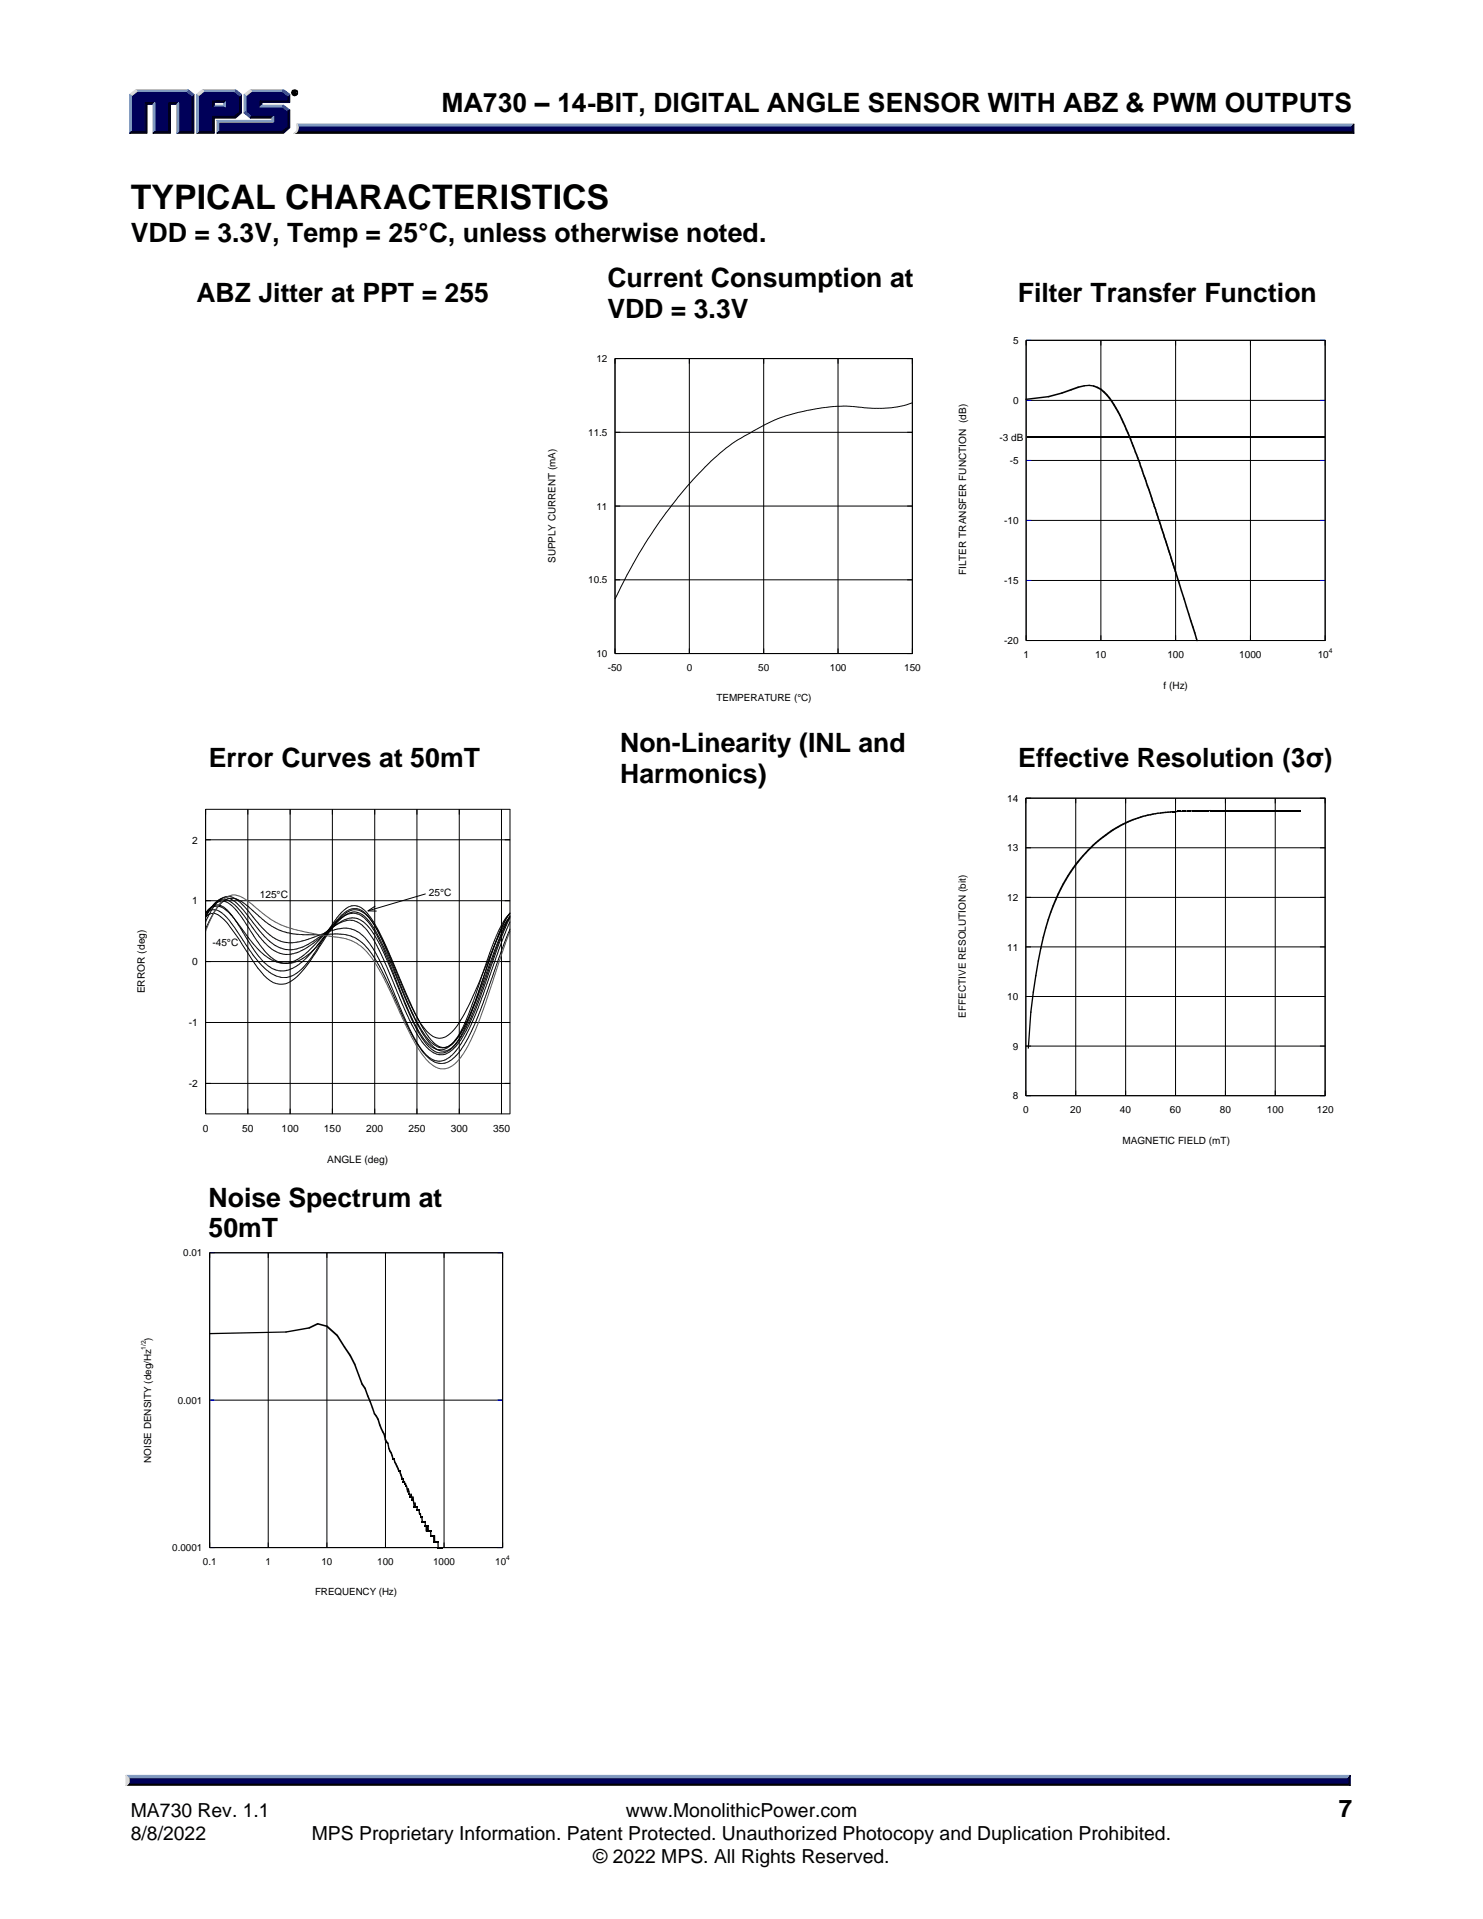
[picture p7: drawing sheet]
<svg xmlns="http://www.w3.org/2000/svg" width="216mm" height="279mm" viewBox="0 0 216 279" stroke-linecap="round" stroke-linejoin="round" font-family="sans-serif">
<defs><g id="words">
<text font-size="4.9" x="19" y="30.5">TYPICAL CHARACTERISTICS</text>
<g font-size="3.9">
<text x="64.3" y="16.3">MA730 – 14-BIT, DIGITAL ANGLE SENSOR WITH ABZ &amp; PWM OUTPUTS</text>
<text x="19" y="35.2">VDD = 3.3V, Temp = 25°C, unless otherwise noted.</text>
<text x="88.4" y="41.8">Current Consumption at</text>
<text x="28.6" y="44">ABZ Jitter at PPT = 255</text>
<text x="88.4" y="46.2">VDD = 3.3V</text>
<text x="148.2" y="44">Filter Transfer Function</text>
<text x="30.4" y="111.7">Error Curves at 50mT</text>
<text x="90.3" y="109.5">Non-Linearity (INL and</text>
<text x="90.3" y="113.9">Harmonics)</text>
<text x="148.2" y="111.7">Effective Resolution (3σ)</text>
<text x="30.4" y="175.7">Noise Spectrum at</text>
<text x="30.4" y="180.1">50mT</text>
</g>
<text font-size="3.5" x="194.9" y="264.6">7</text>
<g font-size="2.8">
<text x="19" y="264.6">MA730 Rev. 1.1</text>
<text x="19" y="267.9">8/8/2022</text>
<text x="45.4" y="267.9">MPS Proprietary Information. Patent Protected. Unauthorized Photocopy and Duplication Prohibited.</text>
<text x="91.1" y="264.6">www.MonolithicPower.com</text>
<text x="86.4" y="271.2">© 2022 MPS. All Rights Reserved.</text>
</g>
<g font-size="1.5">
<text x="147.5" y="50.1">5</text>
<text x="147.5" y="58.8">0</text>
<text x="145.5" y="64.2">-3 dB</text>
<text x="147" y="67.6">-5</text>
<text x="146.2" y="76.3">-10</text>
<text x="80.9" y="82" transform="rotate(-90 80.9 82)">SUPPLY CURRENT (mA)</text>
<text x="140.7" y="83.8" transform="rotate(-90 140.7 83.8)">FILTER TRANSFER FUNCTION (dB)</text>
<text x="146.2" y="85.1">-15</text>
<text x="146.2" y="93.8">-20</text>
<text x="149" y="95.8">1</text>
<text x="159.5" y="95.8">10</text>
<text x="169.9" y="95.8">100</text>
<text x="180.4" y="95.8">1000</text>
<text x="191.8" y="95.8">10</text>
<text x="169.4" y="100.4">f (Hz)</text>
<text x="146.6" y="116.7">14</text>
<text x="28" y="122.8">2</text>
<text x="146.6" y="124">13</text>
<text x="28" y="131.7">1</text>
<text x="37.8" y="130.8">125°C</text>
<text x="62.4" y="130.5">25°C</text>
<text x="146.6" y="131.2">12</text>
<text x="30.9" y="137.8">-45°C</text>
<text x="28" y="140.6">0</text>
<text x="146.6" y="138.4">11</text>
<text x="21.1" y="144.6" transform="rotate(-90 21.1 144.6)">ERROR (deg)</text>
<text x="27.5" y="149.4">-1</text>
<text x="140.6" y="148.2" transform="rotate(-90 140.6 148.2)">EFFECTIVE RESOLUTION (bit)</text>
<text x="146.6" y="145.6">10</text>
<text x="147.4" y="152.9">9</text>
<text x="27.5" y="158.3">-2</text>
<text x="147.4" y="160.1">8</text>
<text x="29.5" y="164.8">0</text>
<text x="35.3" y="164.8">50</text>
<text x="41" y="164.8">100</text>
<text x="47.2" y="164.8">150</text>
<text x="53.3" y="164.8">200</text>
<text x="59.5" y="164.8">250</text>
<text x="65.6" y="164.8">300</text>
<text x="71.8" y="164.8">350</text>
<text x="149" y="162.1">0</text>
<text x="155.8" y="162.1">20</text>
<text x="163" y="162.1">40</text>
<text x="163.4" y="166.6">MAGNETIC FIELD (mT)</text>
<text x="170.3" y="162.1">60</text>
<text x="177.6" y="162.1">80</text>
<text x="184.4" y="162.1">100</text>
<text x="191.7" y="162.1">120</text>
<text x="47.7" y="169.4">ANGLE (deg)</text>
</g>
<g font-size="1.4">
<text x="86.8" y="52.7">12</text>
<text x="85.6" y="63.5">11.5</text>
<text x="86.8" y="74.2">11</text>
<text x="85.6" y="85">10.5</text>
<text x="86.8" y="95.7">10</text>
<text x="88.5" y="97.7">-50</text>
<text x="100" y="97.7">0</text>
<text x="110.4" y="97.7">50</text>
<text x="120.8" y="97.7">100</text>
<text x="131.6" y="97.7">150</text>
<text x="104.3" y="102.1">TEMPERATURE (°C)</text>
<text x="26.7" y="182.9">0.01</text>
<text x="22" y="195.2" transform="rotate(-90 22 195.2)">)</text>
<text x="25.9" y="204.4">0.001</text>
<text x="22" y="213" transform="rotate(-90 22 213)">NOISE DENSITY (deg/Hz</text>
<text x="25.1" y="225.9">0.0001</text>
<text x="29.5" y="227.8">0.1</text>
<text x="38.7" y="227.8">1</text>
<text x="46.8" y="227.8">10</text>
<text x="54.9" y="227.8">100</text>
<text x="63" y="227.8">1000</text>
<text x="72.1" y="227.8">10</text>
<text x="45.9" y="232.3">FREQUENCY (Hz)</text>
</g>
<g font-size="1">
<text x="193.5" y="95.1">4</text>
<text x="21.2" y="196.5" transform="rotate(-90 21.2 196.5)">1/2</text>
<text x="73.7" y="227.1">4</text>
</g>
</g></defs>
<g fill="#000" stroke="#000" stroke-width=".15">
<path d="M43.4 18.8h153.3l.4 .6h-154.3a.65 .65 0 0 0 .6-.6zM18.8 259.2h177.4l.4 .8h-178.3z"/>
<path d="M42.5 13.5a.46 .46 0 0 1 .9 0 .46 .46 0 0 1-.9 0zM42.5 13.5a.4 .4 0 0 0 .8 0 .4 .4 0 0 0-.8 0zM42.7 13.3h.3l.1 .1-.1 .1 .1 .2h-.1l-.1-.2-.1 .2h-.1zM42.8 13.3v.2h.1l.1-.1z"/>
</g>
<g fill="#8099bf" stroke="#8099bf" stroke-width=".15">
<path d="M18.3 258.5h178.3l-.5 .7h-177.3z"/>
<path d="M43.2 18.1h153.9l-.4 .7h-153.3z"/>
<path d="M30.9 15.6l.3-.3h1.4l.2 .3z"/>
<path d="M36.5 13h4.8l-.2 .3h-4.5z"/>
<path d="M35.5 13.7l.3 .3v2.3l-.3 .1z"/>
<path d="M31.6 17.5h8v-.3l.3-.3v.9h-8z"/>
<path d="M31.6 17.5l.3 .3v1.3l-.3 .3z"/>
<path d="M37.9 15.6l.2-.3h3.2l-.2 .3z"/>
<path d="M29.5 13h4.8l-.2 .3h-4.4z"/>
<path d="M28.6 13.7l.3 .3v5.1l-.3 .3z"/>
<path d="M32.8 14.7v.9l-.2-.3v-.4z"/>
<path d="M19.8 13h7.6l-.3 .3h-7.2z"/>
<path d="M18.9 13.7l.2 .3v5.1l-.2 .3z"/>
<path d="M22.3 15.2l.2-.3v4.2l-.2 .3z"/>
<path d="M25.7 15.2l.3-.3v4.2l-.3 .3z"/>
</g>
<g fill="#000026" stroke="#000026" stroke-width=".15">
<path d="M196.6 258.5v1.5l-.4-.4v-.6z"/>
<path d="M197.1 18.1v1.3l-.4-.4v-.5z"/>
<path d="M36.6 16.9h3.3l-.3 .3h-3.1z"/>
<path d="M37.9 14.7h4v-.7l.3-.3v1.2h-4.1v.4l-.2 .3z"/>
<path d="M31.6 19.4l.3-.3h9.2l.8-.7v-2.2l.3-.2v2.6l-.9 .8z"/>
<path d="M30.9 16.9h3.2l.8-.6v-2.3l.2-.3v2.7l-.8 .8h-3.1v2.2h-2.6l.3-.3h2z"/>
<path d="M30.9 14.7h1.9l-.2 .2h-1.4v.4l-.3 .3z"/>
<path d="M28 14l.2-.3v5.7h-2.5l.3-.3h2z"/>
<path d="M21.1 14.9h1.4l-.2 .3h-.9v4.2h-2.5l.2-.3h2z"/>
<path d="M24.5 14.9h1.5l-.3 .3h-.9v4.2h-2.5l.2-.3h2z"/>
</g>
<g fill="#000059" stroke="#000059" stroke-width=".15">
<path d="M18.8 259h177.4v.6h-177.4z"/>
<path d="M43.4 18.5h153.3v.5h-153.4z"/>
<path d="M19.1 14l.8-.7h7.2l.9 .7v5.1h-2v-4.2h-1.5v4.2h-2v-4.2h-1.4v4.2h-2z"/>
<path d="M28.9 14l.8-.7h2.2v1.4h-1v.9h1.9v-.9h-1.2v-1.4h2.5l.8 .7v2.3l-.8 .6h-3.2v2.2h-2z"/>
<path d="M31.8 17.8h8v-.9h-3.2l-.8-.6v-2.3l.8-.7h4.5l.8 .7v.7h-4v.9h3.2l.8 .6v2.2l-.8 .7h-9.3z"/>
</g>
<g fill="#d9d9d9" stroke="#d9d9d9" stroke-width=".15">
<path d="M18.3 258.5l.5 .5v.6l-.5 .4z"/>
<path d="M43.2 18.1l.2 .4a.81 .81 0 0 1-.6 .9 .96 .96 0 0 0 .4-1.2z"/>
<path d="M35.5 13.7l1-.7 .1 .3-.8 .7z"/>
<path d="M28.6 13.7l.9-.7 .2 .3-.8 .7z"/>
<path d="M18.9 13.7l.9-.7 .1 .3-.8 .7z"/>
</g>
<g fill="#1a5999" stroke="#1a5999" stroke-width=".15">
<path d="M35.5 16.4l.3-.1 .8 .6-.1 .3z"/>
<path d="M41.3 15.3l.9 .7-.3 .2-.8-.6z"/>
<path d="M34.3 13l.8 .7-.2 .3-.8-.7z"/>
<path d="M27.4 13l.8 .7-.2 .3-.9-.7z"/>
<path d="M41.3 13l.9 .7-.3 .3-.8-.7z"/>
</g>
<g fill="none" stroke="#000" stroke-width=".15">
<path d="M89.5 52.2v43M89.5 52.2h43.4M89.5 52.2h.8M89.5 52.2v.8M100.4 53v-.8v43M111.2 53v-.8v43M116.7 60h-.5M117.1 59.9l-.4 .1M117.6 59.8l-.5 .1M118.4 59.6l-.9 .2M118.9 59.5l-.5 .1M119.3 59.5h-.5"/>
<path d="M119.7 59.4l-.4 .1M120.2 59.3l-.5 .1M120.6 59.3h-.5M121 59.2l-.4 .1M121.5 59.2h-.5M121.9 59.2h.5M121.9 59.2h-.4M122 53v-.8v43M122.8 59.1h.4M122.8 59.1l-.5 .1M123.2 59.1l.5 .1M123.7 59.2h.4"/>
<path d="M124.1 59.2l.9 .1M124.9 59.3l1 .1M125.8 59.4h.9M126.7 59.4l.5 .1M127.1 59.5h.5M127.6 59.5h.4M128 59.5h.5M128.9 59.4l-.4 .1M129.4 59.4h-.5M129.8 59.4h-.5M130.7 59.2l-.9 .2M131.5 59.1l-.9 .1"/>
<path d="M132.1 52.2h.7M132.4 58.8l-.9 .3M132.8 52.2v43M132.8 52.2v.8M132.9 58.6l-.5 .2M149.4 49.5v43.8M149.4 49.6h43.6M149.4 49.6v43.7M149.4 49.6v.7M149.4 58.3h43.6M160.3 50.3v-.7v43.7M171.1 50.3v-.7v43.7"/>
<path d="M182 50.3v-.7v43.7M192.9 49.5v43.8M192.9 49.6v43.7M192.9 49.6v.7M90.3 62.9h-.8h43.4h-.8M90.3 73.7h-.8h43.4h-.8M93.5 79.9l-.5 .7M93.9 79.2l-.4 .7M94.4 78.5l-.5 .7M95.2 77.1l-.9 1.4M95.7 76.5l-.5 .6M96.1 75.9l-.4 .6"/>
<path d="M96.6 75.3l-.5 .6M97 74.7l-.5 .6M97.9 73.5l-.9 1.2M98.3 73l-.5 .5M98.7 72.4l-.4 .6M99.2 71.9l-.5 .5M99.6 71.3l-.4 .6M100.1 70.8l-.5 .5M100.5 70.3l-.5 .5M100.9 69.8l-.4 .5M101.4 69.4l-.5 .4M101.8 68.9l-.5 .5"/>
<path d="M102.7 68l-.9 .9M103.5 67.1l-.9 .9M104.4 66.3l-.9 .8M104.9 66l-.5 .3M105.3 65.6l-.5 .4M105.7 65.2l-.4 .4M106.2 64.9l-.5 .3M106.6 64.6l-.4 .3M107.1 64.3l-.5 .3M107.5 64l-.5 .3M107.9 63.8l-.4 .2M108.4 63.5l-.5 .3"/>
<path d="M108.8 63.3l-.5 .2M109.3 63l-.5 .3M110.1 62.5l-.9 .5M110.6 62.3l-.5 .2M111 62l-.5 .3M111.9 61.6l-.9 .4M112.7 61.2l-.9 .4M113.2 61l-.5 .2M113.6 60.8l-.5 .2M114.1 60.7l-.5 .1M114.5 60.5l-.5 .2M114.9 60.4l-.4 .1"/>
<path d="M115.4 60.3l-.5 .1M115.8 60.2l-.5 .1M116.2 60l-.4 .2M149.4 67h43.6M149.4 75.8h43.6M89.5 94.4v.8M89.5 95.2h43.4M89.5 95.2h.8M90 86.3l-.5 .9M90.3 84.4h-.8h43.4h-.8M90.4 85.4l-.4 .9M90.9 84.6l-.5 .8"/>
<path d="M91.3 83.7l-.4 .9M91.8 82.9l-.5 .8M92.2 82.2l-.5 .7M92.6 81.3l-.5 .9M93.1 80.6l-.5 .7M100.4 94.4v.8M111.2 94.4v.8M122 94.4v.8M132.1 95.2h.7M132.8 94.4v.8M149.4 84.5h43.6M149.4 92.5v.8"/>
<path d="M149.4 93.3h43.6M160.3 92.5v.8M171.1 92.5v.8M182 92.5v.8M192.9 92.5v.8M29.9 117.8v44.4M29.9 117.8v.8M29.9 117.8h44.4M36.1 118.6v-.8v44.4M42.2 118.6v-.8v44.4M48.4 118.6v-.8v44.4M54.6 118.6v-.8v44.4"/>
<path d="M60.7 118.6v-.8v44.4M66.9 118.6v-.8v44.4M73 118.6v-.8v44.4M74.2 117.8v44.4M149.3 116.2v43.3M149.3 116.2h43.7M149.3 116.2v43.4M149.3 116.2h.8M149.3 116.2v.8M156.6 117v-.8v43.4M163.9 117v-.8v43.4M171.1 117v-.8v43.4"/>
<path d="M178.4 117v-.8v43.4M185.7 117v-.8v43.4M192.2 116.2h.7M192.9 116.2v43.3M192.9 116.2v43.4M192.9 116.2v.8M30.2 132.6l-.3 .3M30.2 132.7l-.3 .3M30.2 132.8l-.3 .2M30.2 132.9l-.3 .4M30.2 133l-.3 .4M30.2 133.1l-.3 .5"/>
<path d="M30.2 133.7l-.3 .5M30.2 134.7l-.3 .6M30.4 132.5l.2-.1-.2 .2M30.4 133.1l-.5 .4M30.4 132.3l-.2 .3M30.4 132.4l-.2 .3M30.4 132.5l-.2 .4M30.4 132.6l-.2 .4M30.4 132.6l-.2 .2M30.4 132.7l-.2 .4M30.4 133.2l-.2 .5M30.4 134.2l-.2 .5"/>
<path d="M30.6 132.3h-.2M30.6 132.3l-.2 .1M30.6 132.5l-.2 .2M30.6 132.5l-.2 .1M30.6 133l-.2 .2M30.6 133.9l-.2 .3M30.7 122.3h-.8h44.4M30.7 131.1h-.8h44.4M30.7 132.3h-.1M30.7 132.3l-.1 .1M30.7 140h-.8h44.4M30.8 132l-.2 .3"/>
<path d="M30.8 132.1l-.1 .2M30.8 132.1l-.2 .4M30.8 132.5h-.2M30.8 132.5l-.2 .5M30.8 133h.5M30.8 133.5l-.2 .4M30.8 133l-.4 .1M31 132h-.2M31 132l-.2 .1M31 131.8l.2-.1-.2 .1M31 132.5h.2M31.1 131.8l-.3 .3 .2-.1"/>
<path d="M31.1 131.8l-.2 .2M31.1 131.9l-.2 .1M31.1 132l-.3 .1M31.1 132.1l-.3 .4M31.1 132.5h-.3M31.1 133l-.3 .5M31.2 132.5h.2l-.2 .3M31.2 131.7l-.2 .2M31.2 131.9h-.2M31.2 132l-.2 .1M31.2 132h-.2M31.2 132.8l-.2 .2"/>
<path d="M31.3 133l.4 .2M31.4 131.9h.2M31.4 131.4l-.2 .3 .2-.3M31.4 131.5l-.2 .2M31.4 131.6l-.2 .4M31.4 131.8l-.2 .1M31.4 131.9l-.2 .1M31.5 131.7h.2M31.5 131.9h.2M31.5 132.5h.2M31.6 131.3l-.2 .1M31.6 131.4l-.2 .1"/>
<path d="M31.6 131.5l-.2 .1M31.6 131.7l-.2 .1M31.6 132.3l-.2 .2h.2M31.7 131.7h.1M31.7 131.9h.1M31.7 132.5l.1 .1M31.7 131.2l-.2 .1M31.7 131.3h-.2M31.7 131.3l-.2 .2M31.7 131.4h-.2M31.7 132.1l-.2 .2M31.7 133.2l.5 .3"/>
<path d="M31.8 131.2l.1-.1-.1 .1M31.8 131.7l.1 .1M31.8 131.9l.1 .1M31.8 132.6l.1 .1M31.8 131.1l-.1 .1M31.8 131.2l-.1 .1M31.8 131.3l-.1 .1M31.8 132l-.1 .1M31.9 131.8h.2M31.9 132h.2M31.9 132.7h.2M31.9 131l-.1 .1"/>
<path d="M31.9 131.3h-.1M31.9 131.8l-.1 .2M32 131.8l.2 .1M32 132h.2M32 132.7l.2 .1M32.1 130.9l-.2 .1M32.1 131l-.2 .1h.2M32.1 131.3h-.2M32.1 131.7l-.2 .1M32.1 131.2h.2M32.1 131.9h.2M32.1 132l.2 .1"/>
<path d="M32.1 132.8l.2 .1M32.1 133.5l.5 .4M32.2 130.9h-.2M32.2 130.9l-.2 .1M32.2 131l-.2 .1M32.2 131.2l-.2 .1M32.2 131.6l-.2 .1M32.3 131h.1M32.3 131.2h.1M32.3 131.9l.1 .1M32.3 132.1h.1M32.3 132.9l.1 .1"/>
<path d="M32.3 130.8l-.2 .1M32.3 131h-.2M32.3 131.4l-.2 .2M32.4 131h.1M32.4 131.2h.1l-.1 .1M32.4 132h.1M32.4 132.1l.1 .1M32.4 133l.1 .1M32.4 130.7l-.1 .1M32.4 130.8h-.1M32.4 131.3l-.1 .1M32.5 131h.2"/>
<path d="M32.5 132l.2 .1M32.5 132.2l.2 .1M32.5 133.1l.2 .1M32.5 130.7h-.1M32.5 130.7l-.1 .1M32.6 133.9l.9 1.1M32.6 130.7h.2M32.6 131h.2M32.6 131.2l.2 .1M32.6 132.1l.2 .1M32.6 132.3l.2 .1M32.6 133.2l.2 .1"/>
<path d="M32.7 130.6l-.2 .1M32.7 130.7h-.2M32.7 131.1l-.2 .1h.2M32.8 130.7h.1M32.8 131h.1l-.1 .1M32.8 131.3h.1M32.8 132.2l.1 .1M32.8 132.4l.1 .1M32.8 133.3l.1 .1M32.8 130.6h-.2M32.8 131.1h-.2M32.9 130.7h.1"/>
<path d="M32.9 131.3h.1M32.9 132.3l.1 .1M32.9 132.5l.1 .1M32.9 133.4l.1 .2M32.9 130.6h-.1M33 130.5h.2M33 130.7h.2M33 131l.2 .1M33 131.3l.2 .1M33 132.4l.2 .1M33 132.6l.2 .1M33 133.6l.2 .1"/>
<path d="M33 130.5l-.1 .1M33 131h-.1h.1M33.1 130.5h.3M33.1 130.7l.3 .1M33.1 131.1l.3 .1M33.1 131.4l.3 .2M33.1 132.5l.3 .3M33.1 132.7l.3 .2M33.1 133.7l.3 .3M33.2 130.9l-.2 .1M33.4 130.5l.1 .1M33.4 130.8l.1 .1"/>
<path d="M33.4 131.2l.1 .1M33.4 131.6l.1 .1M33.4 132.8l.1 .2M33.4 132.9l.1 .1M33.4 134l.1 .2M33.4 130.8l-.3 .1M33.5 130.6h.3M33.5 130.8h.3M33.5 130.9l.3 .1M33.5 131.3l.3 .1M33.5 131.7l.3 .2M33.5 133l.3 .3"/>
<path d="M33.5 134.2l.3 .3M33.5 135l.5 .6M33.5 130.8h-.1M33.8 130.6l.2 .1M33.8 130.8h.2M33.8 131l.2 .1M33.8 131.4l.2 .2M33.8 131.9l.2 .2M33.8 133.3l.2 .3-.2-.3M33.8 134.5l.2 .3M34 135.6l.4 .6M34 130.7l.1 .1"/>
<path d="M34 130.8h.1M34 131.1l.1 .1M34 131.6l.1 .1M34 132.1l.1 .1M34 133.6l.1 .2M34 134.8l.1 .2M34.1 130.8h.2M34.1 130.8l.2 .1M34.1 131.2l.3 .2M34.1 131.7l.3 .2M34.1 132.2l.3 .3M34.1 133.8l.2 .1"/>
<path d="M34.1 135l.3 .4M34.2 130.8l.2 .1M34.2 133.9l.2 .2M34.4 131.4l.2 .2M34.4 131.9l.2 .3M34.4 132.5l.2 .3M34.4 134.1l.2 .3M34.4 134.1l.2 .4M34.4 135.4l.2 .3M34.4 136.2l.5 .6M34.6 131h.2M34.6 131.1l.2 .1"/>
<path d="M34.6 131.6l.2 .1M34.6 132.2l.2 .1M34.6 132.8l.2 .2M34.6 134.4l.2 .2M34.6 134.5l.2 .2M34.6 135.7l.2 .2M34.6 131l-.2-.1 .2 .2M34.7 131l.2 .1M34.7 131.2l.2 .1M34.7 131.7l.2 .2M34.7 132.3l.2 .2M34.7 133l.2 .1"/>
<path d="M34.7 134.6l.2 .1M34.7 134.7l.2 .2M34.7 135.9l.2 .2M34.9 131.1l.1 .1M34.9 131.3l.1 .1M34.9 131.9l.1 .1M34.9 132.5l.1 .1M34.9 133.1l.1 .2M34.9 134.7l.1 .2M34.9 134.9l.1 .2M34.9 136.1l.1 .2M34.9 136.8l.4 .7"/>
<path d="M35 131.2l.3 .1M35 131.4l.3 .2M35 132l.3 .3M35 132.6l.3 .3M35 133.3l.3 .3M35 134.9l.3 .3M35 135.1l.3 .4M35 136.3l.3 .3M35.2 131.3l.2 .1M35.2 131.6l.2 .1M35.2 132.3l.2 .1M35.2 132.9l.2 .2"/>
<path d="M35.2 133.6l.2 .2M35.2 135.2l.2 .2M35.2 135.5l.2 .2M35.2 136.6l.2 .2M35.3 137.5l.5 .8M35.3 131.4l.3 .1M35.3 131.7l.3 .3M35.3 132.4l.3 .3M35.3 133.1l.3 .3M35.3 133.8l.3 .4M35.3 135.4l.3 .4M35.3 135.7l.3 .4"/>
<path d="M35.3 136.8l.3 .4M35.6 131.5l.1 .2M35.6 132l.1 .1M35.6 132.7l.1 .2M35.6 133.4l.1 .2M35.6 134.2l.1 .1M35.6 135.8l.1 .1M35.6 136.1l.1 .2M35.6 137.2l.1 .2M35.7 131.7h.2M35.7 132.1l.2 .2M35.7 132.9l.2 .1"/>
<path d="M35.7 133.6l.2 .2M35.7 134.3l.2 .3M35.7 135.9l.2 .2M35.7 136.3l.2 .2M35.7 137.4l.2 .2M35.7 138.3l.5 .7M35.8 131.7l.2 .2M35.8 132.3l.2 .1M35.8 133l.2 .2M35.8 133.8l.2 .1M35.8 134.6l.2 .1M35.8 136.1l.2 .1"/>
<path d="M35.8 136.5l.2 .2M35.8 137.6l.2 .2M36 131.9h.1M36 132.4l.1 .2M36 133.2l.1 .1M36 133.9l.1 .2M36 134.7l.1 .2M36 136.2l.1 .2M36 136.7l.1 .2M36 137.8l.1 .1M36.1 131.9l.1 .1M36.1 132.6l.1 .1"/>
<path d="M36.1 133.3l.1 .2M36.1 134.1l.1 .1M36.1 134.9l.1 .2M36.1 136.4l.1 .2M36.1 136.9l.1 .2M36.1 137.9l.1 .2M36.2 132l.2 .1M36.2 132.7l.2 .2M36.2 133.5l.2 .2M36.2 134.2l.2 .2M36.2 135.1l.2 .2M36.2 136.6l.2 .1"/>
<path d="M36.2 137.1l.2 .2M36.2 138.1l.2 .2M36.2 139l.9 1.3M36.3 132.1l.2 .2M36.3 132.9l.2 .1M36.3 133.7l.2 .1M36.3 134.4l.2 .2M36.3 135.3l.2 .2M36.3 136.7l.2 .2M36.3 137.3l.2 .2M36.3 138.3l.2 .2M36.4 132.3l.2 .1"/>
<path d="M36.4 133l.2 .2M36.4 133.8l.2 .2M36.4 134.6l.2 .2M36.4 135.5l.2 .2M36.4 136.9l.2 .1M36.4 137.5l.2 .2M36.4 138.5l.2 .2M36.6 132.4l.1 .1M36.6 133.2l.1 .1M36.6 134l.1 .1M36.6 134.8l.1 .2M36.6 135.7l.1 .2"/>
<path d="M36.6 137l.1 .2M36.6 137.7l.1 .2M36.6 138.7l.1 .1M36.7 132.5l.2 .1M36.7 133.3l.2 .2M36.7 134.1l.2 .2M36.7 135l.2 .1M36.7 135.9l.2 .2M36.7 137.2l.2 .2M36.7 137.9l.2 .2M36.7 138.8l.2 .2M36.8 132.6l.2 .1"/>
<path d="M36.8 133.5l.2 .1M36.8 134.3l.2 .2M36.8 135.1l.2 .2M36.8 136.1l.2 .2M36.8 137.4l.2 .1M36.8 138.1l.2 .2M36.8 139l.2 .2M36.9 132.7l.2 .1M36.9 133.6l.2 .2M36.9 134.5l.2 .1M36.9 135.3l.2 .1M36.9 136.3l.2 .2"/>
<path d="M36.9 137.5l.2 .1M36.9 138.3l.2 .1M36.9 139.2l.2 .1M37.1 132.8l.1 .1M37.1 133.8l.1 .1M37.1 134.6l.1 .2M37.1 135.4l.1 .2M37.1 136.5l.1 .1M37.1 137.6l.1 .2M37.1 138.4l.1 .2M37.1 139.3l.1 .2M37.2 132.9l.1 .1"/>
<path d="M37.2 133.9l.1 .2M37.2 134.8l.1 .1M37.2 135.6l.1 .2M37.2 136.6l.1 .2M37.2 137.8l.1 .1M37.2 138.6l.1 .2M37.2 139.5l.1 .1M37.3 133l.3 .3M37.3 134.1l.3 .3M37.3 134.9l.3 .3M37.3 135.8l.3 .3M37.3 136.8l.3 .4"/>
<path d="M37.3 137.9l.3 .3M37.3 138.8l.3 .3M37.3 139.6l.3 .3M37.6 133.3l.1 .1M37.6 134.4l.1 .1M37.6 135.2l.1 .2M37.6 136.1l.1 .2M37.6 137.2l.1 .2M37.6 138.2l.1 .1M37.6 139.1l.1 .2M37.6 139.9l.1 .2M37.7 133.4l.1 .1"/>
<path d="M37.7 134.5l.1 .2M37.7 135.4l.1 .1M37.7 136.3l.1 .1M37.7 137.4l.1 .1M37.7 138.3l.1 .1M37.7 139.3l.1 .1M37.8 133.5l.2 .1M37.8 134.7l.2 .1M37.8 135.5l.2 .2M37.8 136.4l.2 .2M37.8 137.5l.2 .2M37.8 138.4l.2 .2"/>
<path d="M37.8 139.4l.2 .1M37.9 133.6l.3 .2M37.9 134.8l.3 .3M37.9 135.7l.3 .3M37.9 136.6l.3 .3M37.9 137.7l.3 .3M37.9 138.6l.3 .2M37.9 139.5l.3 .3M38.2 133.8l.1 .1M38.2 135.1l.1 .1M38.2 136l.1 .1M38.2 136.9l.1 .1"/>
<path d="M38.2 138l.1 .1M38.2 138.8l.1 .1M38.2 139.8l.1 .2M38.3 133.9l.3 .2M38.3 135.2l.3 .2M38.3 136.1l.3 .3M38.3 137l.3 .3M38.3 138.1l.3 .4M38.3 138.9l.3 .2M38.3 140l.3 .2M38.5 134.1l.3 .2M38.5 135.4l.3 .3"/>
<path d="M38.5 136.4l.3 .2M38.5 137.3l.3 .2M38.5 138.5l.3 .2M38.5 139.1l.3 .2M38.8 134.3l.1 .1M38.8 135.7l.1 .1M38.8 136.6l.1 .1M38.8 137.5l.1 .1M38.8 138.7l.1 .2M38.8 139.3l.1 .1M38.9 134.4l.2 .1M38.9 135.8l.2 .1"/>
<path d="M38.9 136.7l.2 .2M38.9 137.6l.2 .2M38.9 138.9l.2 .1M38.9 139.4l.2 .1M39 134.5l.2 .1M39 135.9l.2 .1M39 136.9l.2 .1M39 137.8l.2 .1M39 139l.2 .1M39 139.5h.2M39.2 134.6h.1M39.2 136l.1 .1"/>
<path d="M39.2 137l.1 .1M39.2 137.9h.1M39.2 139.1l.1 .1M39.2 139.5l.1 .1M39.3 134.6l.1 .1M39.3 136.1l.1 .1M39.3 137.1l.1 .1M39.3 137.9l.1 .2M39.3 139.2l.1 .1M39.3 139.6l.1 .1M39.4 134.7l.2 .1M39.4 136.2l.2 .1"/>
<path d="M39.4 137.2l.2 .1M39.4 138.1h.2M39.4 139.3l.2 .1M39.4 139.7l.2 .1M39.5 134.8l.2 .1M39.5 136.3l.2 .1M39.5 137.3l.2 .1M39.5 138.1l.2 .2M39.5 139.4l.2 .1M39.5 139.8h.2M39.6 134.9l.2 .1M39.6 136.4l.2 .1"/>
<path d="M39.6 137.4l.2 .1M39.6 138.3h.2M39.6 139.5l.2 .1M39.6 139.8h.2M39.8 135h.1M39.8 136.5l.1 .1M39.8 137.5h.1M39.8 138.3l.1 .1M39.8 139.6l.1 .1M39.8 139.8l.1 .1M39.9 135l.2 .1M39.9 136.6h.2"/>
<path d="M39.9 137.5l.2 .1M39.9 138.4l.2 .1M39.9 139.7l.2 .1M39.9 139.9l.2 .1M40 135.1l.2 .1M40 136.6l.2 .1M40 137.6l.2 .1M40 138.5h.2M40 139.8h.2M40 140h.2M40.1 135.2h.2M40.1 136.7l.2 .1"/>
<path d="M40.1 137.7l.2 .1M40.1 138.5l.2 .1M40.1 139.8l.2 .1M40.1 140l.2 .1M40.3 135.2l.1 .1M40.3 136.8h.1M40.3 137.8h.1M40.3 138.6l.1 .1M40.3 139.9l.1 .1M40.4 135.3l.1 .1M40.4 136.8l.1 .1M40.4 137.8l.1 .1"/>
<path d="M40.4 138.7h.1M40.4 140h.1M40.5 135.4h.3M40.5 136.9l.3 .1M40.5 137.9l.3 .1M40.5 138.7l.3 .1M40.8 135.4l.1 .1M40.8 137h.1M40.8 138h.1M40.8 138.8h.1M40.9 135.5l.3 .1M40.9 137l.3 .1"/>
<path d="M40.9 138l.3 .1M40.9 138.8l.3 .1M41.1 135.6h.2M41.1 137.1h.2M41.1 138.1h.2M41.1 138.9h.2M41.3 135.6l.1 .1M41.3 137.1l.1 .1M41.3 138.1l.1 .1M41.3 138.9h.1M41.4 135.7h.1M41.4 137.2h.1"/>
<path d="M41.4 138.2h.1M41.4 138.9l.1 .1M41.5 135.7l.3 .1M41.5 137.2h.3M41.5 138.2l.3 .1M41.5 139h.3M41.7 135.8h.3M41.7 137.2l.3 .1M41.7 138.3h.3M41.7 139h.3M42 135.8h.2M42 137.3h.2"/>
<path d="M42 138.3h.2M42 139h.2M42.1 135.8l.3 .1M42.1 137.3h.3M42.1 138.3h.3M42.4 135.9h.2M42.4 137.3h.2M42.4 138.9l-.3 .1M42.6 135.9l.2 .1M42.6 138.3h.2M42.6 138.9h.2M42.6 138.3h-.2"/>
<path d="M42.6 138.9h-.2M42.7 136h.3M42.8 137.2l-.2 .1M42.8 140h-.2M43 136h.1M43 137.2h.1M43 138.2h.1M43 137.2h-.3M43 138.2l-.3 .1M43 138.8l-.3 .1M43 139.9l-.3 .1M43.1 136h.2"/>
<path d="M43.1 138.7l-.1 .1M43.1 139.8l-.1 .1M43.2 136h.2M43.3 137.2h-.2M43.3 138.1l-.2 .1M43.3 138.7h-.2M43.3 139.7l-.2 .1M43.3 140h-.2M43.3 136h.2M43.3 137.1h.2M43.4 137.1l-.2 .1M43.4 138.1h-.2"/>
<path d="M43.4 138.7h-.2M43.4 139.7h-.2M43.4 139.9l-.2 .1M43.5 136l.1 .1M43.5 138.1h-.2M43.5 138.6l-.2 .1M43.5 139.6l-.2 .1M43.5 139.9h-.2M43.6 136.1h.1M43.6 137.1h-.1M43.6 138l-.1 .1M43.6 138.6h-.1"/>
<path d="M43.6 139.5l-.1 .1M43.6 139.8l-.1 .1M43.7 136.1h.2M43.7 137.1h-.1M43.7 138h-.1M43.7 138.5l-.1 .1M43.7 139.4l-.1 .1M43.7 139.8h-.1M43.8 136.1h.2M43.9 137l-.2 .1M43.9 137.9l-.2 .1M43.9 138.4l-.2 .1"/>
<path d="M43.9 139.4h-.2M43.9 139.7l-.2 .1M44 136.1h.1M44 137h-.2M44 137.9h-.2M44 138.4h-.2M44 139.3l-.2 .1M44 139.6l-.2 .1M44.1 136.1h.1M44.1 137h-.1M44.1 137.9h-.1M44.1 138.3l-.1 .1"/>
<path d="M44.1 139.2l-.1 .1M44.1 139.5l-.1 .1M44.1 140l-.1 .1M44.2 136.1h.2M44.2 137h-.1M44.2 137.8l-.1 .1M44.2 138.3h-.1M44.2 139.1l-.1 .1M44.2 139.5h-.1M44.2 139.8l-.1 .2M44.3 136.1h.2M44.4 136.9l-.2 .1"/>
<path d="M44.4 137.8h-.2M44.4 138.2l-.2 .1M44.4 139l-.2 .1M44.4 139.4l-.2 .1M44.4 139.7l-.2 .1M44.5 136.1h.1M44.5 136.9h-.2M44.5 137.7l-.2 .1M44.5 138.1l-.2 .1M44.5 138.9l-.2 .1M44.5 139.3l-.2 .1M44.5 139.6l-.2 .1"/>
<path d="M44.6 136.1h.1M44.6 136.8l-.1 .1M44.6 137.6l-.1 .1M44.6 138l-.1 .1M44.6 138.8l-.1 .1M44.6 139.2l-.1 .1M44.6 139.5l-.1 .1M44.7 136.1h.3M44.7 136.8h-.1M44.7 137.6h-.1M44.7 138h-.1M44.7 138.7l-.1 .1"/>
<path d="M44.7 139.1l-.1 .1M44.7 139.4l-.1 .1M45 136.1h.1M45 136.7l-.3 .1M45 137.5l-.3 .1M45 137.8l-.3 .2M45 138.4l-.3 .3M45 138.9l-.3 .2M45 139.1l-.3 .3M45 139.9l-.3 .3M45.1 136.1h.3M45.1 136.7h-.1"/>
<path d="M45.1 137.4l-.1 .1M45.1 137.7l-.1 .1M45.1 138.3l-.1 .1M45.1 138.8l-.1 .1M45.1 139l-.1 .1M45.1 139.8l-.1 .1M45.2 139.9l-.5 .6M45.3 136.1h.3M45.4 136.6l-.3 .1M45.4 137.2l-.3 .2M45.4 137.5l-.3 .2M45.4 138.1l-.3 .2"/>
<path d="M45.4 138.6l-.3 .2M45.4 138.7l-.3 .3M45.4 139.4l-.3 .4M45.6 136.1h.1M45.6 138.4l.1-.1-.1 .1M45.6 136.5l-.3 .1M45.6 137.1l-.3 .1M45.6 137.4l-.3 .1M45.6 137.8l-.3 .3M45.6 138.4l-.3 .2M45.6 138.4l-.3 .3M45.6 139.1l-.3 .3"/>
<path d="M45.7 136.1h.3M45.7 136.5h-.1M45.7 137l-.1 .1M45.7 137.3l-.1 .1M45.7 137.7l-.1 .1M45.7 138.9l-.1 .2M45.9 136.1h.3M46 136.4l-.3 .1M46 136.8l-.3 .2M46 137.1l-.3 .2M46 137.5l-.3 .2M46 138l-.3 .3"/>
<path d="M46 138.5l-.3 .4M46.2 136.1h.1M46.2 136.3l-.3 .1M46.2 136.6l-.3 .2M46.2 136.9l-.3 .2M46.2 137.2l-.3 .3M46.2 137.7l-.3 .3 .3-.3M46.2 138.1l-.3 .4M46.3 136.1h.3M46.3 136.2l-.1 .1M46.3 136.6h-.1M46.3 136.8l-.1 .1"/>
<path d="M46.3 137l-.1 .2M46.3 137.5l-.1 .2M46.3 137.6l-.1 .1M46.3 137.9l-.1 .2M46.5 137.9l-1.3 2M46.6 136.1l-.3 .1M46.6 136.4l-.3 .2M46.6 136.6l-.3 .2M46.6 136.8l-.3 .2M46.6 137.2l-.3 .3M46.6 137.3l-.3 .3M46.6 137.5l-.3 .4"/>
<path d="M46.7 136.1l.1-.1-.1 .1M46.7 136.1h-.2M46.7 136.3l-.2 .1M46.7 136.5l-.2 .1M46.7 136.6l-.2 .2M46.7 137l-.2 .2M46.7 137.2l-.2 .1M46.7 137.4l-.2 .1M46.8 136.2l-.1 .1M46.8 136.4l-.1 .1M46.8 136.5l-.1 .1M46.8 136.9l-.1 .1"/>
<path d="M46.8 137l-.1 .2M46.8 137.1l-.1 .3M46.9 136.1h.2M46.9 136.3l.3-.2-.3 .3M46.9 136h-.1l.1 .1M46.9 136.1l-.1 .1M46.9 136.3l-.1 .1M46.9 136.4l-.1 .1M46.9 136.7l-.1 .2M46.9 136.9l-.1 .1M46.9 137l-.1 .1M47 137.2l-.5 .7"/>
<path d="M47 136.1h.2M47.1 136l-.2 .1M47.1 136.7l-.2 .3M47.1 136.7l-.2 .2M47.2 135.9l.1-.1-.1 .1M47.2 136.1h.1M47.2 135.9l-.3 .1M47.2 135.9l-.2 .1M47.2 136.4l-.3 .3M47.2 136.5l-.2 .2M47.2 136.6l-.2 .1M47.3 136.1h.1l-.1 .1"/>
<path d="M47.3 136l-.1 .1M47.3 136.2l-.1 .2M47.3 136.3l-.1 .2M47.3 136.4l-.1 .2M47.4 135.7h.2l-.2 .1h.2M47.4 136.5l-.5 .7M47.4 135.7l-.1 .3 .1-.1M47.4 136.1l-.1 .2M47.4 136.3l-.1 .1M47.5 136h.2M47.6 135.8l-.2 .1M47.6 135.9l-.2 .2 .2-.1"/>
<path d="M47.6 135.9l-.2 .2M47.6 136.2l-.2 .1M47.7 135.7l.1-.1-.1 .1M47.7 136h.1M47.7 135.5l-.2 .2 .2-.1M47.7 135.7l-.2 .1M47.7 135.7l-.2 .2M47.7 136l-.2 .2M47.8 136h.1M47.8 135.4l-.1 .1M47.8 135.5l-.1 .1M47.8 135.5l-.1 .2"/>
<path d="M47.8 135.7h-.1M47.8 135.8l-.4 .7M47.9 135.3l-.1 .1M47.9 135.3l-.1 .2M47.9 135.4l-.1 .1M47.9 135.4l-.1 .2 .1-.1M47.9 135.6l-.1 .1M47.9 135.7l-.1 .1M48 136h.2M48 135.1l-.1 .2M48 135.2l-.1 .1M48 135.2l-.1 .2"/>
<path d="M48 135.3l-.1 .1M48 135.4l-.1 .1M48 135.5l-.1 .2M48 135.6h-.1M48 136h-.1M48.2 136h.1M48.2 135l-.2 .1M48.2 135l-.2 .2M48.2 135.1l-.2 .1M48.2 135.2l-.2 .1M48.2 135.3l-.2 .1M48.2 135.4l-.2 .1"/>
<path d="M48.2 135.5l-.2 .1M48.3 136h.3M48.3 134.7l-.1 .3M48.3 134.9l-.1 .1M48.3 134.9l-.1 .2M48.3 135.1l-.1 .1M48.3 135.2l-.1 .1M48.3 135.2l-.6 .8M48.3 135.2l-.1 .2M48.3 135.5h-.1M48.4 135.1l.2-.1-.3 .1M48.4 134.8l-.1 .1"/>
<path d="M48.4 135.1l-.1 .1M48.6 134.4l-.3 .3M48.6 134.6l-.2 .2M48.6 135.4l-.3 .1M48.6 136h.3M48.7 134.2l-.2 .2M48.7 134.5l-.2 .1M48.7 134.8l-.2 .2 .2-.1M48.7 135.4h-.2M48.7 136h-.2M48.8 134.6l-.5 .6M48.9 136h.3"/>
<path d="M48.9 133.9l-.3 .3M48.9 134.2l-.3 .3M48.9 134.3l-.3 .2M48.9 134.5l-.3 .3M48.9 134.7l-.3 .2 .3-.2M48.9 135.3l-.3 .1M49.1 136h.2M49.2 133.5l-.3 .4M49.2 133.9l-.3 .3M49.2 134.1l-.3 .2M49.2 134.2l-.3 .3M49.2 134.5l-.3 .2"/>
<path d="M49.2 134.6l-.3 .1M49.2 135.3h-.3M49.2 134l-.5 .6M49.3 136h.2M49.3 133.4l-.2 .1M49.3 133.8l-.2 .1M49.3 134l-.2 .1M49.3 134.1l-.2 .1M49.3 134.4l-.2 .1M49.3 134.5l-.2 .1M49.3 135.2l-.2 .1M49.5 136h.3"/>
<path d="M49.5 133.1l-.2 .3M49.5 133.5l-.2 .3M49.5 133.8l-.2 .2M49.5 133.9l-.2 .2M49.5 134.3l-.2 .1M49.5 134.4l-.2 .1M49.5 135.2h-.2M49.7 135.2h.2M49.7 136h.2M49.8 132.8l-.3 .3M49.8 133.2l-.3 .3M49.8 133.6l-.3 .2"/>
<path d="M49.8 133.7l-.3 .2M49.8 134.1l-.3 .2M49.8 134.2l-.3 .2M49.8 135.2h-.3M49.9 136l.2 .1M49.9 132.7l-.2 .1M49.9 133.1l-.2 .1M49.9 133.5l-.2 .1M49.9 133.6l-.2 .1M49.9 134.1h-.2M49.9 134.2h-.2M50 133.4l-.1 .2"/>
<path d="M50 133.4l-.1 .1M50.1 133.1l-.9 .9M50.1 135.1h.3M50.1 136.1h.3M50.1 132.5l-.2 .2M50.1 132.9l-.2 .2M50.1 133.4h-.1M50.1 133.9l-.2 .2M50.1 134.1l-.2 .1M50.1 135.1l-.2 .1M50.4 135.1h.1M50.4 136.1h.1"/>
<path d="M50.4 132.3l-.3 .2M50.4 132.7l-.3 .2M50.4 133.2l-.3 .2 .3-.2M50.4 133.8l-.3 .1M50.4 134.1h-.3M50.5 135.1l.3 .1M50.5 136.1l.3 .1M50.5 132.2l-.1 .1M50.5 132.7h-.1M50.5 133.1l-.1 .1M50.5 133.2h-.1M50.5 133.8h-.1"/>
<path d="M50.5 134l-.1 .1M50.5 132.8l-.4 .3M50.7 135.2h.2M50.7 136.2h.2M50.8 132.1l-.3 .1M50.8 132.5l-.3 .2M50.8 133l-.3 .1M50.8 133.1l-.3 .1M50.8 133.7l-.3 .1M50.8 134h-.3M50.9 133.7h.1M50.9 134h.1"/>
<path d="M50.9 135.2h.1M50.9 136.2h.1M50.9 132l-.2 .1M50.9 132.5h-.2M50.9 132.9l-.2 .1M50.9 133l-.2 .1M50.9 133.7h-.2M50.9 134h-.2M51 134h.1M51 135.2h.1M51 136.2l.1 .1M51 132h-.1"/>
<path d="M51 132.4l-.1 .1M51 132.6l-.5 .2M51 132.9h-.1M51 133h-.1M51.1 133h.1M51.1 133.7h.1M51.1 134h.1M51.1 135.2l.1 .1M51.1 136.3h.1M51.1 131.9l-.1 .1M51.1 132.4h-.1M51.1 132.9h-.1"/>
<path d="M51.1 133h-.1M51.1 133.7h-.1M51.2 131.9h.2M51.2 134h.2M51.2 135.3h.2M51.2 136.3l.2 .1M51.2 131.9h-.1M51.2 132.3l-.1 .1M51.2 132.8l-.1 .1M51.4 133h.1M51.4 133.6l.1 .1M51.4 134h.1"/>
<path d="M51.4 135.3l.1 .1M51.4 136.4h.1M51.4 132.3h-.2M51.4 132.8h-.2M51.4 133h-.2M51.4 133.6l-.2 .1M51.5 131.9h.1M51.5 132.3h.1M51.5 132.8h.1M51.5 133h.1M51.5 133.7h.1M51.5 134l.1 .1"/>
<path d="M51.5 135.4h.1M51.5 136.4l.1 .1M51.5 131.9h-.1M51.5 132.3h-.1M51.5 132.8h-.1M51.6 131.9h.2M51.6 132.3h.2M51.6 132.8h.2M51.6 133h.2M51.6 133.7h.2M51.6 134.1h.2M51.6 135.4h.2"/>
<path d="M51.6 136.5l.2 .1M51.7 131.9h.2M51.7 132.3h.2M51.7 132.8h.2M51.7 133h.2M51.7 133.7h.2M51.7 134.1l.2 .1M51.7 135.4l.2 .1M51.7 136.6h.2M51.8 131.9h.2M51.8 132.3h.2M51.8 132.8h.2"/>
<path d="M51.8 133h.2M51.8 133.7h.2M51.8 134.2h.2M51.8 135.5l.2 .1M51.8 136.6l.2 .1M51.9 132.5h.4M51.9 132.5l-.9 .1M52 131.9h.1M52 132.3h.1M52 132.8l.1 .1M52 133l.1 .1M52 133.7l.1 .1"/>
<path d="M52 134.2l.1 .1M52 135.6l.1 .1M52 136.7l.1 .1M52.1 131.9l.1 .1M52.1 132.3l.1 .1M52.1 132.9h.1M52.1 133.1h.1M52.1 133.8h.1M52.1 134.3h.1M52.1 135.7h.1M52.1 136.8l.1 .1M52.2 132h.2"/>
<path d="M52.2 132.4h.2M52.2 132.9l.2 .1M52.2 133.1l.2 .1M52.2 133.8l.2 .1M52.2 134.3l.2 .1M52.2 135.7l.2 .1M52.2 136.9l.2 .1M52.3 132.5l.5 .3M52.3 132l.2 .1M52.3 132.4l.2 .1M52.3 133h.2M52.3 133.2h.2"/>
<path d="M52.3 133.9h.2M52.3 134.4l.2 .1M52.3 135.8l.2 .1M52.3 137h.2M52.5 132.1l.2 .2M52.5 132.5l.2 .1M52.5 133l.2 .1M52.5 133.2l.2 .2M52.5 133.9l.2 .2M52.5 134.5l.2 .2M52.5 135.9l.2 .2M52.5 137l.2 .2"/>
<path d="M52.7 132.3h.2M52.7 132.6l.2 .1M52.7 133.1l.2 .1M52.7 133.4l.2 .1M52.7 134.1l.2 .1M52.7 134.7l.2 .1M52.7 136.1l.2 .1M52.7 137.2l.2 .2M52.7 132.8l1 .7M52.8 132.3l.2 .1M52.8 132.7l.2 .1M52.8 133.2l.2 .1"/>
<path d="M52.8 133.5l.2 .1M52.8 134.2h.2M52.8 134.8l.2 .1M52.8 136.2l.2 .1M52.8 137.4l.2 .1M52.9 132.4l.2 .1M52.9 132.8l.2 .1M52.9 133.3l.2 .1M52.9 133.6l.2 .1M52.9 134.2l.2 .2M52.9 134.9l.2 .1M52.9 136.3l.2 .2"/>
<path d="M52.9 137.5l.2 .1M53.1 132.5l.2 .3M53.1 132.9l.2 .2M53.1 133.4l.2 .3M53.1 133.7l.2 .2M53.1 134.4l.2 .2M53.1 135l.2 .3M53.1 136.5l.2 .2M53.1 137.6l.2 .3M53.3 132.8l.2 .1M53.3 133.1l.2 .1M53.3 133.7l.2 .1"/>
<path d="M53.3 133.9l.2 .2M53.3 134.6l.2 .1M53.3 135.3l.2 .1M53.3 136.7l.2 .2M53.3 137.9l.2 .1M53.4 132.9l.3 .3M53.4 133.2l.3 .3M53.4 133.8l.3 .3M53.4 134.1l.3 .2M53.4 134.7l.3 .3M53.4 135.4l.3 .4M53.4 136.9l.3 .3"/>
<path d="M53.4 138l.3 .3M53.7 133.5l.4 .6M53.7 133.2l.3 .3M53.7 133.5l.3 .3M53.7 134.1l.3 .3M53.7 134.3l.3 .4M53.7 135l.3 .3M53.7 135.8l.3 .3M53.7 137.2l.3 .3M53.7 138.3l.3 .3M53.9 133.5l.2 .2M53.9 133.8l.2 .2"/>
<path d="M53.9 134.4l.2 .2M53.9 134.7l.2 .1M53.9 135.3l.2 .1M53.9 136.1l.2 .2M53.9 137.5l.2 .2M53.9 138.6l.2 .2M54.1 133.7l.1 .2M54.1 134l.1 .2M54.1 134.6l.1 .1M54.1 134.8l.1 .2M54.1 135.4l.1 .2M54.1 136.3l.1 .2"/>
<path d="M54.1 137.7l.1 .2M54.1 138.8l.1 .2M54.1 134.1l.5 .7M54.2 133.9l.1 .2M54.2 134.2l.1 .2M54.2 134.7l.1 .2M54.2 135l.1 .2M54.2 135.6l.1 .2M54.2 136.5l.1 .2M54.2 137.9l.1 .2M54.2 139l.1 .1M54.3 134.1l.3 .4"/>
<path d="M54.3 134.4l.3 .4M54.3 134.9l.3 .4M54.3 135.2l.3 .4M54.3 135.8l.3 .4M54.3 136.7l.3 .4M54.3 138.1l.3 .4M54.3 139.1l.3 .4M54.6 134.5l.1 .2M54.6 134.8l.4 .7M54.6 134.8l.1 .2M54.6 135.3l.1 .2M54.6 135.6l.1 .2"/>
<path d="M54.6 136.2l.1 .2M54.6 137.1l.1 .2M54.6 138.5l.1 .2M54.6 139.5l.1 .2M54.6 131.9l-1 .7 1.2 .1M54.7 134.7l.2 .4M54.7 135l.2 .4M54.7 135.5l.2 .5M54.7 135.8l.2 .5M54.7 136.4l.2 .4M54.7 137.3l.2 .5M54.7 138.7l.2 .5"/>
<path d="M54.7 139.7l.2 .4M54.9 135.1l.2 .3M54.9 135.4l.2 .3M54.9 136l.2 .2M54.9 136.3l.2 .2M54.9 136.8l.2 .2M54.9 137.8l.2 .2M54.9 139.2l.2 .2M55 135.5l.5 .9M55 135.4l.2 .2M55 135.7l.2 .2M55 136.2l.2 .2"/>
<path d="M55 136.5l.2 .3M55 137l.2 .3M55 138l.2 .3M55 139.4l.2 .2M55.2 135.6l.1 .2M55.2 135.9l.1 .3M55.2 136.4l.1 .3M55.2 136.8l.1 .2M55.2 137.3l.1 .2M55.2 138.3l.1 .2M55.2 139.6l.1 .3M55.3 135.8l.1 .3"/>
<path d="M55.3 136.2l.1 .2M55.3 136.7l.1 .2M55.3 137l.1 .3M55.3 137.5l.1 .3M55.3 138.5l.1 .3M55.3 139.9l.1 .2M55.4 136.1l.2 .2M55.4 136.4l.2 .3M55.4 136.9l.2 .3M55.4 137.3l.2 .2M55.4 137.8l.2 .2M55.4 138.8l.2 .2"/>
<path d="M55.4 136.4l.5 .9M55.5 136.3l.2 .3M55.5 136.7l.2 .3M55.5 137.2l.2 .3M55.5 137.5l.2 .3M55.5 138l.2 .3M55.5 139l.2 .3M55.7 136.6l.2 .5M55.7 137l.2 .5M55.7 137.5l.2 .5M55.7 137.8l.2 .5M55.7 138.3l.2 .5"/>
<path d="M55.7 139.3l.2 .5M55.9 137.1l.2 .3M55.9 137.3l.5 1M55.9 137.5l.2 .3M55.9 138l.2 .3M55.9 138.3l.2 .3M55.9 138.8l.2 .3M55.9 139.8l.2 .3M56 137.4l.2 .2M56 137.8l.2 .3M56 138.3l.2 .2M56 138.6l.2 .3"/>
<path d="M56 139.1l.2 .3M56.1 137.6l.2 .3M56.1 138.1l.2 .3M56.1 138.5l.2 .3M56.1 138.9l.2 .3M56.1 139.4l.2 .2M56.3 137.9l.1 .3M56.3 138.4l.1 .3M56.3 138.8l.1 .3M56.3 139.2l.1 .3M56.3 139.6l.1 .3M56.3 138.3l.5 1"/>
<path d="M56.4 138.2l.2 .3M56.4 138.7l.2 .3M56.4 139.1l.2 .3M56.4 139.5l.2 .3M56.4 139.9l.2 .3M56.5 138.5l.2 .2M56.5 139l.2 .3M56.5 139.4l.2 .3M56.5 139.8l.2 .3M56.6 138.7l.3 .6M56.6 139.3l.3 .5M56.6 139.7l.3 .5"/>
<path d="M56.8 139.3l.5 1.1M56.9 139.3l.3 .6M56.9 139.8l.3 .7M57.1 139.9l.2 .3M62 130.2l-8.4 2.4M71 139.8l-.2 .4M71.1 139.5l-.2 .3M71.1 139.7l-.4 1.1M71.2 139.1l-.2 .4M71.2 139.9l-.2 .4M71.2 140l-.2 .4M71.3 138.8l-.1 .3"/>
<path d="M71.3 139.6l-.1 .3M71.3 139.7l-.1 .3M71.4 138.4l-.1 .4M71.4 139.2l-.1 .4M71.4 139.3l-.1 .4M71.4 140l-.1 .3M71.6 138.1l-.2 .3M71.6 138.9l-.2 .3M71.6 138.9l-.2 .4M71.6 139.7l-.2 .3M71.6 138.7l-.5 1M71.7 137.8l-.2 .3"/>
<path d="M71.7 138.5l-.2 .4M71.7 138.6l-.2 .3M71.7 139.3l-.2 .4M71.7 139.7l-.2 .4M71.8 137.5l-.1 .3M71.8 138.1l-.1 .4M71.8 138.3l-.1 .3M71.8 139l-.1 .3M71.8 139.4l-.1 .3M71.8 139.8l-.1 .4M72.1 136.8l-.3 .7M72.1 137.5l-.3 .6"/>
<path d="M72.1 137.6l-.3 .7M72.1 138.3l-.3 .7M72.1 138.7l-.3 .7M72.1 139.1l-.3 .7M72.1 140l-.3 .7M72.3 136.2l-.3 .6M72.3 136.8l-.3 .7M72.3 136.9l-.7 1.8M72.3 137.7l-.3 .6M72.3 138l-.3 .7M72.3 138.4l-.3 .7M72.3 139.3l-.3 .7"/>
<path d="M72.4 135.9l-.1 .3M72.4 136.5l-.1 .3M72.4 136.6l-.1 .3M72.4 137.4l-.1 .3M72.4 137.7l-.1 .3M72.4 138.1l-.1 .3M72.4 138.9l-.1 .4M72.5 136.6l-.5 1M72.7 135.4l-.3 .5M72.7 135.9l-.3 .6M72.7 136l-.3 .6M72.7 136.7l-.3 .7"/>
<path d="M72.7 137l-.3 .7M72.7 137.4l-.3 .7M72.7 138.2l-.3 .7M72.7 139.5l-.3 .6M72.9 134.9l-.3 .5M72.9 135.3l-.3 .6M72.9 135.4l-.3 .6M72.9 135.6l-.4 1M72.9 136.1l-.3 .6M72.9 136.4l-.3 .6M72.9 136.8l-.3 .6M72.9 137.5l-.3 .7"/>
<path d="M72.9 138.7l-.3 .8M73 134.7l-.1 .2M73 135.1l-.1 .2M73 135.1l-.1 .3M73 135.8l-.1 .3M73 136.1l-.1 .3M73 136.4l-.1 .4M73 137.2l-.1 .3M73 138.4l-.1 .3M73.3 134.2l-.3 .5M73.3 134.6l-.3 .5M73.3 135.3l-.3 .5"/>
<path d="M73.3 135.5l-.3 .6M73.3 135.8l-.3 .6M73.3 136.6l-.3 .6M73.3 137.8l-.3 .6M73.4 134.8l-.5 .8M73.4 134.1l-.1 .1M73.4 134.3l-.1 .3M73.4 134.4l-.1 .2M73.4 135l-.1 .3M73.4 135.2l-.1 .3M73.4 135.5l-.1 .3M73.4 136.2l-.1 .4"/>
<path d="M73.4 137.4l-.1 .4M73.5 122.3h.7M73.5 131.1h.7M73.5 140h.7M73.5 133.8l-.1 .3M73.5 134.1l-.1 .2M73.5 134.1l-.1 .3M73.5 134.7l-.1 .3M73.5 134.9l-.1 .3M73.5 135.2l-.1 .3M73.5 135.9l-.1 .3M73.5 137.1l-.1 .3"/>
<path d="M73.7 133.7l-.2 .1M73.7 133.9l-.2 .2M73.7 134.5l-.2 .2M73.7 134.6l-.2 .3M73.7 134.9l-.2 .3M73.7 135.6l-.2 .3M73.7 136.8l-.2 .3M73.7 133.7l.2-.2-.2 .2M73.8 133.5l-.2 .2M73.8 133.7l-.2 .2M73.8 134.2l-.2 .3M73.8 134.4l-.2 .2"/>
<path d="M73.8 134.6l-.2 .3M73.8 135.3l-.2 .3M73.8 136.5l-.2 .3M73.8 134.1l-.5 .7M73.9 133.4l.1-.2-.1 .3M73.9 133.4l-.2 .1M73.9 134l-.2 .2M73.9 134.1l-.2 .3M73.9 134.4l-.2 .2M73.9 135l-.2 .3M73.9 136.2l-.2 .3M74 133.8l-.1 .2"/>
<path d="M74 133.9l-.1 .2M74 134.1l-.1 .3M74 134.7l-.1 .3M74 135.8l-.1 .4M74.2 133.1l-.2 .1M74.2 133.5l-.2 .3M74.2 133.6l-.2 .3M74.2 133.8l-.2 .3M74.2 134.5l-.2 .2M74.2 135.6l-.2 .2M74.3 132.9l-.2 .2M74.3 133l-.2 .1"/>
<path d="M74.3 133.3l-.2 .2M74.3 133.4l-.2 .2M74.3 133.5l-.5 .6M74.3 133.6l-.2 .2M74.3 134.2l-.2 .3M74.3 135.3l-.2 .3M150.1 123.4h-.8h43.7M150.1 130.7h-.8h43.7M150.1 137.9h-.8h43.7M192.2 123.4h.7M192.2 130.7h.7M192.2 137.9h.7"/>
<path d="M30.7 148.9h-.8h44.4M30.7 157.7h-.8h44.4M37.1 140.3l.5 .6M37.5 140.9l.5 .6M37.7 140.1l.1 .1M37.8 140.2l.2 .2M37.9 140.4l.3 .2M38 141.5l.9 .9M38.2 140.6l.1 .1M38.3 140.7l.3 .3M38.5 140.2l.3 .2M38.5 141l.3 .2"/>
<path d="M38.8 140.4l.1 .1M38.8 141.2l.1 .1M38.9 142.4l.5 .4M38.9 140.5l.2 .1M38.9 141.3l.2 .1M39 140.6l.2 .1M39 141.4l.2 .1M39.2 140.7l.1 .1M39.2 141.5l.1 .1M39.3 140.8l.1 .1M39.3 141.6l.1 .1M39.3 142.8l.5 .3"/>
<path d="M39.4 140.9l.2 .1M39.4 141.7l.2 .1M39.5 141h.2M39.5 141.8h.2M39.6 141l.2 .1M39.6 141.8l.2 .1M39.8 141.1h.1M39.8 141.9h.1M39.8 143.1l.9 .2M39.9 141.1l.2 .1M39.9 141.9l.2 .1M40 141.2h.2"/>
<path d="M40 142l.2 .1M40.1 141.2l.2 .1M40.1 142.1h.2M40.3 140.1h.1M40.3 141.3h.1M40.3 142.1l.1 .1M40.4 140.1h.1M40.4 141.3h.1M40.4 142.2h.1M40.5 140l.3 .1M40.5 140.1l.3 .1M40.5 141.3l.3 .1"/>
<path d="M40.5 142.2h.3M40.7 143.3h.5M40.8 140.1h.1M40.8 140.2h.1M40.8 141.4h.1M40.8 142.2l.1 .1M40.9 140.1l.3 .1M40.9 140.2h.3M40.9 141.4h.3M40.9 142.3h.3M41.1 140.2h.2M41.1 140.2l.2 .1"/>
<path d="M41.1 141.4h.2M41.1 142.3h.2M41.3 140.2h.1M41.3 140.3h.1M41.3 141.4h.1M41.3 142.3h.1M41.4 140.2h.1M41.4 140.3h.1M41.4 142.3h.1M41.5 140.2h.3M41.5 140.3h.3M41.5 142.3h.3"/>
<path d="M41.5 141.3l-.1 .1M41.6 143.2l-.5 .1M41.7 140.3h.3M41.8 141.3h-.3M42 140.2h-.3M42 141.2l-.3 .1M42 142.2l-.3 .1M42.2 140.2h-.2M42.2 140.2l-.2 .1M42.2 141.2h-.2M42.2 142.2h-.2M42.4 140.1l-.3 .1"/>
<path d="M42.4 140.2h-.3M42.4 141.1l-.3 .1M42.4 142.1l-.3 .1M42.5 142.8l-.9 .4M42.6 140.2h.2M42.6 140l-.2 .1M42.6 140.2h-.2M42.6 141l-.2 .1M42.6 142l-.2 .1M42.8 140.9l-.2 .1M42.8 142h-.2M42.9 142.5l-.5 .3"/>
<path d="M43 140.1l-.3 .1M43 140.8l-.3 .1M43 141.8l-.3 .2M43.1 140l-.1 .1M43.1 140.7l-.1 .1M43.1 141.8h-.1M43.3 140.6l-.2 .1M43.3 141.7l-.2 .1M43.4 140.5l-.2 .1M43.4 141.6l-.2 .1M43.4 142.1l-.5 .4M43.5 140.5h-.2"/>
<path d="M43.5 141.5l-.2 .1M43.6 140.4l-.1 .1M43.6 141.4l-.1 .1M43.7 140.2l-.1 .2M43.7 141.3l-.1 .1M43.9 140.2h-.2M43.9 141.2l-.2 .1M44 140.1l-.2 .1M44 141l-.2 .2M44.1 140.9l-.1 .1M44.2 140.8l-.1 .1M44.3 141.1l-1 1"/>
<path d="M44.4 140.7l-.2 .1M44.5 140.5l-.2 .2M44.6 140.4l-.1 .1M44.7 140.2l-.1 .2M44.7 140.5l-.5 .6M54.9 140.1l.2 .2M55 140.3l.2 .3M55.2 140.6l.1 .2M55.3 140.8l.1 .2M55.4 140.1l.2 .3M55.4 141l.2 .2M55.5 140.4l.2 .2"/>
<path d="M55.5 141.2l.2 .3M55.7 140.6l.2 .5M55.7 141.5l.2 .5M55.9 141.1l.2 .3M55.9 142l.2 .2M56 140.1l.2 .3M56 141.4l.2 .3M56 142.2l.2 .3M56.1 140.4l.2 .3M56.1 141.7l.2 .3M56.1 142.5l.2 .2M56.3 140.7l.1 .3"/>
<path d="M56.3 142l.1 .2M56.3 142.7l.1 .3M56.4 141l.2 .2M56.4 142.2l.2 .4M56.4 143l.2 .2M56.5 140.2l.2 .3M56.5 141.2l.2 .4M56.5 142.6l.2 .2M56.5 143.2l.2 .3M56.6 140.1l.3 .6M56.6 140.5l.3 .6M56.6 141.6l.3 .5"/>
<path d="M56.6 142.8l.3 .6M56.6 143.5l.3 .6M56.9 140.2l.3 .6M56.9 140.7l.3 .6M56.9 141.1l.3 .6M56.9 142.1l.3 .6M56.9 143.4l.3 .6M56.9 144.1l.3 .5M57.1 140.5l.2 .3M57.1 140.8l.2 .3M57.1 141.3l.2 .3M57.1 141.7l.2 .3"/>
<path d="M57.1 142.7l.2 .3M57.1 144l.2 .3M57.1 144.6l.2 .3M57.2 140.4l.5 1M57.3 140.2l.2 .6M57.3 140.8l.2 .6M57.3 141.1l.2 .6M57.3 141.6l.2 .7M57.3 142l.2 .6M57.3 143l.2 .6M57.3 144.3l.2 .6M57.3 144.9l.2 .5"/>
<path d="M57.5 140.8l.2 .3M57.5 141.4l.2 .3M57.5 141.7l.2 .3M57.5 142.3l.2 .3M57.5 142.6l.2 .3M57.5 143.6l.2 .3M57.5 144.9l.2 .3M57.5 145.4l.2 .3M57.6 141.1l.2 .3M57.6 141.7l.2 .3M57.6 142l.2 .4M57.6 142.6l.2 .3"/>
<path d="M57.6 142.9l.2 .3M57.6 143.9l.2 .3M57.6 145.2l.2 .3M57.6 145.7l.2 .3M57.7 141.4l.4 1.1M57.8 141.4l.1 .3M57.8 142l.1 .4M57.8 142.4l.1 .2M57.8 142.9l.1 .3M57.8 143.2l.1 .3M57.8 144.2l.1 .3M57.8 145.5l.1 .3"/>
<path d="M57.8 146l.1 .3M57.9 141.7l.2 .5M57.9 142.4l.2 .6M57.9 142.6l.2 .6M57.9 143.2l.2 .7M57.9 143.5l.2 .6M57.9 144.5l.2 .6M57.9 145.8l.2 .6M57.9 146.3l.2 .5M58.1 142.2l.2 .4M58.1 142.5l.5 1.1M58.1 143l.2 .3"/>
<path d="M58.1 143.2l.2 .3M58.1 143.9l.2 .3M58.1 144.1l.2 .3M58.1 145.1l.2 .3M58.1 146.4l.2 .3M58.1 146.8l.2 .3M58.2 142.6l.2 .2M58.2 143.3l.2 .3M58.2 143.5l.2 .3M58.2 144.2l.2 .3M58.2 144.4l.2 .3M58.2 145.4l.2 .3"/>
<path d="M58.2 146.7l.2 .3M58.2 147.1l.2 .3M58.4 142.8l.1 .3M58.4 143.6l.1 .3M58.4 143.8l.1 .3M58.4 144.5l.1 .3M58.4 144.7l.1 .4M58.4 145.7l.1 .3M58.4 147l.1 .3M58.4 147.4l.1 .2M58.5 143.1l.2 .3M58.5 143.9l.2 .3"/>
<path d="M58.5 144.1l.2 .3M58.5 144.8l.2 .3M58.5 145.1l.2 .2M58.5 146l.2 .3M58.5 147.3l.2 .3M58.5 147.6l.2 .3M58.6 143.6l.9 2.1M58.6 143.4l.2 .3M58.6 144.2l.2 .3M58.6 144.4l.2 .3M58.6 145.1l.2 .3M58.6 145.3l.2 .3"/>
<path d="M58.6 146.3l.2 .3M58.6 147.6l.2 .2M58.6 147.9l.2 .3M58.7 143.7l.2 .3M58.7 144.5l.2 .3M58.7 144.7l.2 .3M58.7 145.4l.2 .3M58.7 145.6l.2 .3M58.7 146.6l.2 .2M58.7 147.8l.2 .3M58.7 148.2l.2 .2M58.9 144l.1 .3"/>
<path d="M58.9 144.8l.1 .3M58.9 145l.1 .3M58.9 145.7l.1 .3M58.9 145.9l.1 .3M58.9 146.8l.1 .3M58.9 148.1l.1 .3M58.9 148.4l.1 .3M59 144.3l.1 .3M59 145.1l.1 .3M59 145.3l.1 .3M59 146l.1 .3M59 146.2l.1 .3"/>
<path d="M59 147.1l.1 .3M59 148.4l.1 .3M59 148.7l.1 .2M59.1 144.6l.2 .3M59.1 145.4l.2 .3M59.1 145.6l.2 .3M59.1 146.3l.2 .3M59.1 146.5l.2 .3M59.1 147.4l.2 .3M59.1 148.7l.2 .2M59.1 148.9l.2 .3M59.2 144.9l.2 .2"/>
<path d="M59.2 145.7l.2 .2M59.2 145.9l.2 .3M59.2 146.6l.2 .3M59.2 146.8l.2 .3M59.2 147.7l.2 .2M59.2 148.9l.2 .3M59.2 149.2l.2 .3M59.4 145.1l.1 .3M59.4 145.9l.1 .3M59.4 146.2l.1 .2M59.4 146.9l.1 .3M59.4 147.1l.1 .3"/>
<path d="M59.4 147.9l.1 .3M59.4 149.2l.1 .3M59.4 149.5l.1 .2M59.5 145.4l.1 .3M59.5 145.7l.5 .9M59.5 146.2l.1 .3M59.5 146.4l.1 .3M59.5 147.2l.1 .2M59.5 147.4l.1 .2M59.5 148.2l.1 .3M59.5 149.5l.1 .2M59.5 149.7l.1 .3"/>
<path d="M59.6 145.7l.2 .3M59.6 146.5l.2 .3M59.6 146.7l.2 .3M59.6 147.4l.2 .3M59.6 147.6l.2 .3M59.6 148.5l.2 .2M59.6 149.7l.2 .3M59.6 150l.2 .2M59.7 146l.2 .3M59.7 146.8l.2 .3M59.7 147l.2 .2M59.7 147.7l.2 .3"/>
<path d="M59.7 147.9l.2 .3M59.7 148.7l.2 .3M59.7 150l.2 .2M59.7 150.2l.2 .2M59.8 146.3l.3 .5M59.8 147.1l.3 .5M59.8 147.2l.3 .6M59.8 148l.3 .5M59.8 148.2l.3 .5M59.8 149l.3 .4M59.8 150.2l.3 .5M59.8 150.4l.3 .5"/>
<path d="M59.9 146.6l.5 .9M60.1 146.8l.1 .3M60.1 147.6l.1 .2M60.1 147.8l.1 .2M60.1 148.5l.1 .3M60.1 148.7l.1 .3M60.1 149.4l.1 .3M60.1 150.7l.1 .2M60.1 150.9l.1 .2M60.2 147.1l.3 .5M60.2 147.8l.3 .6M60.2 148l.3 .5"/>
<path d="M60.2 148.8l.3 .4M60.2 149l.3 .5M60.2 149.7l.3 .4M60.2 150.9l.3 .5M60.2 151.1l.3 .4M60.4 147.5l.4 .8-.1-.2M60.5 147.6l.2 .5M60.5 148.4l.2 .4M60.5 148.5l.2 .5M60.5 149.2l.2 .5M60.5 149.5l.2 .4M60.5 150.1l.2 .4"/>
<path d="M60.5 151.4l.2 .4M60.5 151.5l.2 .4M60.7 148.8l.2 .2M60.7 149l.2 .2M60.7 149.7l.2 .2M60.7 149.9l.2 .2M60.7 150.5l.2 .2M60.7 151.8l.2 .2M60.7 151.9l.2 .2M60.8 149l.3 .5M60.8 149.2l.3 .5M60.8 149.9l.3 .4"/>
<path d="M60.8 150.1l.3 .5M60.8 150.7l.3 .4M60.8 152l.3 .4M60.8 152.1l.3 .4M61.1 148.8l.2 .4M61.1 149.5l.2 .4M61.1 149.7l.2 .4M61.1 150.3l.2 .4M61.1 150.6l.2 .4M61.1 151.1l.2 .4M61.1 152.4l.2 .3M61.1 152.5l.2 .3"/>
<path d="M61.1 148.8l-.3-.5 .5 .7M61.3 149l.9 1.2M61.3 149.2l.2 .3M61.3 149.9l.2 .2M61.3 150.1l.2 .2M61.3 150.7l.2 .2M61.3 151l.2 .1M61.3 151.5l.2 .2M61.3 152.7l.2 .2M61.3 152.8l.2 .2M61.4 149.5l.3 .4M61.4 150.1l.3 .3"/>
<path d="M61.4 150.3l.3 .4M61.4 150.9l.3 .4M61.4 151.1l.3 .4M61.4 151.7l.3 .3M61.4 152.9l.3 .3M61.4 153l.3 .3M61.7 149.9l.3 .4M61.7 150.4l.3 .4M61.7 150.7l.3 .4M61.7 151.3l.3 .2M61.7 151.5l.3 .3M61.7 152l.3 .3"/>
<path d="M61.7 153.2l.3 .3M61.7 153.3l.3 .3M61.9 150.3l.2 .2M61.9 150.8l.2 .2M61.9 151.1l.2 .2M61.9 151.5l.2 .2M61.9 151.8l.2 .2M61.9 152.3l.2 .1M61.9 153.5l.2 .1M61.9 153.6l.2 .1M62.1 150.5l.2 .3M62.1 151l.2 .3"/>
<path d="M62.1 151.3l.2 .2M62.1 151.7l.2 .2M62.1 152l.2 .3M62.1 152.4l.2 .3M62.1 153.6l.2 .2M62.1 153.7l.2 .3M62.1 150.2l.5 .4M62.3 150.8l.2 .2M62.3 151.3l.2 .1M62.3 151.5l.2 .2M62.3 151.9l.2 .2M62.3 152.3l.2 .1"/>
<path d="M62.3 152.7l.2 .1M62.3 153.8l.2 .1M62.3 154h.2M62.4 151l.2 .1M62.4 151.4l.2 .1M62.4 151.7l.2 .2M62.4 152.1l.2 .1M62.4 152.4l.2 .1M62.4 152.8l.2 .1M62.4 153.9l.2 .1M62.4 154l.2 .2M62.6 151.1l.1 .2"/>
<path d="M62.6 151.5l.1 .2M62.6 151.9l.1 .1M62.6 152.2l.1 .1M62.6 152.5l.1 .1M62.6 152.9l.1 .1M62.6 154l.1 .1M62.6 154.2l.1 .1M62.6 150.6l.5 .3M62.7 151.3l.1 .2M62.7 151.7l.1 .1M62.7 152l.1 .1M62.7 152.3l.1 .1"/>
<path d="M62.7 152.6l.1 .1M62.7 153l.1 .1M62.7 154.1l.1 .1M62.7 154.3l.1 .1M62.8 151.5l.2 .1M62.8 151.8l.2 .1M62.8 152.1l.2 .1M62.8 152.4l.2 .1M62.8 152.7l.2 .1M62.8 153.1l.2 .1M62.8 154.2h.2M62.8 154.4h.2"/>
<path d="M62.9 151.6l.2 .1M62.9 151.9l.2 .1M62.9 152.2l.2 .2M62.9 152.5h.2M62.9 152.8l.2 .1M62.9 153.2h.2M62.9 154.2l.2 .1M62.9 154.4l.2 .1M63 150.9l.5 .2M63 151.7l.2 .1M63 152l.2 .1M63 152.4l.2 .1"/>
<path d="M63 152.5l.2 .1M63 152.9l.2 .1M63 153.2l.2 .1M63 154.3l.2 .1M63 154.5l.2 .1M63.2 151.8l.1 .1M63.2 152.1l.1 .1M63.2 152.5l.1 .1M63.2 152.6l.1 .1M63.2 153l.1 .1M63.2 153.3h.1M63.2 154.4h.1"/>
<path d="M63.2 154.6h.1M63.3 151.9l.1 .2M63.3 152.2h.1M63.3 152.6l.1 .1M63.3 152.7h.1M63.3 153.1h.1M63.3 153.3l.1 .1M63.3 154.4h.1M63.3 154.6l.1 .1M63.4 152.1h.2M63.4 152.2l.2 .1M63.4 152.7h.2"/>
<path d="M63.4 152.7l.2 .1M63.4 153.1l.2 .1M63.4 153.4l.2 .1M63.4 154.4h.2M63.4 154.7h.2M63.5 151.1l.5 .1M63.5 152.1l.2 .1M63.5 152.3l.2 .1M63.5 152.7l.2 .1h-.2M63.5 153.2h.2M63.5 153.5h.2M63.5 154.4l.2 .1"/>
<path d="M63.5 154.7l.2 .1M63.7 152.2l.1 .1M63.7 152.4h.1M63.7 153.2l.1 .1M63.7 153.5h.1M63.7 154.5h.1M63.7 154.8h.1M63.8 152.3l.1 .1M63.8 152.4l.1 .1M63.8 152.8h.1M63.8 152.9h.1M63.8 153.3h.1"/>
<path d="M63.8 153.5l.1 .1M63.8 154.5h.1M63.8 154.8h.1M63.8 152.8h-.1l.1 .1M63.9 152.4h.2M63.9 152.5h.2M63.9 152.8h.2M63.9 152.9l.2 .1M63.9 153.3h.2M63.9 153.6h.2M63.9 154.5h.2M63.9 154.8h.2"/>
<path d="M64 152.4l.3 .1M64 152.5h.3M64 152.8h.3M64 153h.3M64 153.3h.3M64 153.6h.3M64 154.8h.3M64.3 152.5h.1M64.3 152.5l.1 .1M64.3 153h.1M64.3 153.3h.1M64.3 153.6h.1"/>
<path d="M64.3 154.8h.1M64.3 154.5h-.3M64.4 152.5h.3M64.4 153l.3 .1M64.4 151.1l-.5 .1M64.4 152.8h-.1M64.4 154.4l-.1 .1M64.7 152.5l-.3 .1M64.7 152.8h-.3M64.7 153.3h-.3M64.7 153.5l-.3 .1M64.7 154.4h-.3"/>
<path d="M64.7 154.8h-.3M64.9 151l-.5 .1M64.9 152.5l.1-.1-.1 .1M64.9 152.5h-.3M64.9 152.7l-.3 .1M64.9 153l-.3 .1M64.9 153.2l-.3 .1M64.9 153.5h-.3M64.9 154.3l-.3 .1M64.9 154.8h-.3M65 152.6l-.1 .1M65 153h-.1"/>
<path d="M65 153.2h-.1M65 153.4l-.1 .1M65 154.2l-.1 .1M65 154.7l-.1 .1M65.3 152.4h-.3M65.3 152.5l-.3 .1M65.3 152.9l-.3 .1M65.3 153l-.3 .2M65.3 153.3l-.3 .1M65.3 154l-.3 .2M65.3 154.6l-.3 .1M65.3 150.7l-.4 .3"/>
<path d="M65.5 152.2l-.2 .2M65.5 152.3l-.2 .2M65.5 152.7l-.2 .2M65.5 152.8l-.2 .2M65.5 153.1l-.2 .2M65.5 153.9l-.2 .1M65.5 154.4l-.2 .2M65.7 152.1l-.2 .1 .2-.1M65.7 152.2l-.2 .1M65.7 152.7h-.2M65.7 152.8h-.2M65.7 153l-.2 .1"/>
<path d="M65.7 153.8l-.2 .1M65.7 154.4h-.2M65.8 150.3l-.5 .4M65.8 152l-.2 .1M65.8 152.1h-.2M65.8 152.1l-.2 .1M65.8 152.6l-.2 .1M65.8 152.7l-.2 .1M65.8 152.9l-.2 .1M65.8 153.7l-.2 .1M65.8 154.3l-.2 .1M65.9 151.9l.1-.1-.1 .2"/>
<path d="M65.9 151.9l-.1 .1M65.9 151.9l-.1 .2M65.9 152l-.1 .1M65.9 152.4l-.1 .2M65.9 152.6l-.1 .1M65.9 152.8l-.1 .1M65.9 153.6l-.1 .1M65.9 154.2l-.1 .1M66 151.8l-.1 .1M66 152.3l-.1 .1M66 152.4l-.1 .2M66 152.7l-.1 .1"/>
<path d="M66 153.4l-.1 .2M66 154.1l-.1 .1M66.2 151.6l-.2 .2M66.2 151.7l-.2 .1M66.2 152.2l-.2 .1M66.2 152.3l-.2 .1M66.2 152.6l-.2 .1M66.2 153.3l-.2 .1M66.2 154l-.2 .1M66.2 149.8l-.5 .5M66.2 151.5l.2-.1-.2 .2M66.3 151.5l-.2 .1"/>
<path d="M66.3 151.5l-.2 .2 .2-.1M66.3 152.1l-.2 .1M66.3 152.2l-.2 .1M66.3 152.5l-.2 .1M66.3 153.2l-.2 .1M66.3 153.9l-.2 .1M66.4 151.3l-.2 .2M66.4 151.9l-.2 .2M66.4 152.1l-.2 .1M66.4 152.4l-.2 .1M66.4 153l-.2 .2M66.4 153.7l-.2 .2"/>
<path d="M66.5 151.3l.1-.2-.1 .2M66.5 151.1l-.1 .2M66.5 151.3l-.1 .1 .1-.1M66.5 151.8l-.1 .1M66.5 151.9l-.1 .2M66.5 152.2l-.1 .2M66.5 152.8l-.1 .2M66.5 153.6l-.1 .1M66.6 151l-.1 .1M66.6 151.6l-.1 .2M66.6 151.7l-.1 .2M66.6 152.1l-.1 .1"/>
<path d="M66.6 152.7l-.1 .1M66.6 153.5l-.1 .1M66.7 149.2l-.5 .6M66.8 150.7l-.2 .3M66.8 150.9l-.2 .2M66.8 151.4l-.2 .2M66.8 151.5l-.2 .2M66.8 151.9l-.2 .2M66.8 152.5l-.2 .2M66.8 153.3l-.2 .2M66.9 150.6l-.2 .1M66.9 150.7l-.2 .2"/>
<path d="M66.9 151.2l-.2 .2M66.9 151.4l-.2 .1M66.9 151.7l-.2 .2M66.9 152.4l-.2 .1M66.9 153.2l-.2 .1M67 150.4l-.1 .2M67 150.6l-.1 .1M67 151l-.1 .2M67 151.2l-.1 .2M67 151.5l-.1 .2M67 152.2l-.1 .2M67 153l-.1 .2"/>
<path d="M67.1 148.5l-.5 .7M67.1 150.1l-.1 .3M67.1 150.4l-.1 .2M67.1 150.8l-.1 .2M67.1 151l-.1 .2M67.1 151.4l-.1 .1M67.1 152l-.1 .2M67.1 152.8l-.1 .2M67.3 149.9l-.2 .2M67.3 150.1l-.2 .3 .2-.2M67.3 150.6l-.2 .2M67.3 150.8l-.2 .2"/>
<path d="M67.3 151.2l-.2 .2M67.3 151.8l-.2 .2M67.3 152.7l-.2 .1M67.4 149.6l-.2 .3M67.4 149.9l-.2 .2M67.4 150l-.2 .2M67.4 150.4l-.2 .2M67.4 150.6l-.2 .2M67.4 151l-.2 .2M67.4 151.6l-.2 .2M67.4 152.5l-.2 .2M67.5 149.7l.1-.2-.1 .2"/>
<path d="M67.5 149.4l-.2 .2M67.5 149.7l-.2 .2M67.5 149.7l-.2 .3M67.5 150.1l-.2 .3M67.5 150.4l-.2 .2M67.5 150.7l-.2 .3M67.5 151.4l-.2 .2M67.5 152.3l-.2 .2M67.6 149.1l-.1 .3M67.6 149.9l-.1 .2M67.6 150.1l-.1 .3M67.6 150.5l-.1 .2"/>
<path d="M67.6 151.2l-.1 .2M67.6 152.1l-.1 .2M67.9 148.6l-.3 .5M67.9 149l-.3 .5 .3-.5M67.9 149.3l-.3 .6M67.9 149.7l-.3 .4M67.9 150.1l-.3 .4M67.9 150.7l-.3 .5M67.9 151.7l-.3 .4M68 146.9l-.9 1.6M68 148.3l-.2 .3M68 148.7l-.2 .3"/>
<path d="M68 148.8l-.2 .2M68 149l-.2 .3M68 149.4l-.2 .3M68 149.9l-.2 .2M68 150.5l-.2 .2M68 151.5l-.2 .2M68.1 148l-.1 .3M68.1 148.4l-.1 .3M68.1 148.5l-.1 .3M68.1 148.8l-.1 .2M68.1 149.2l-.1 .2M68.1 149.6l-.1 .3"/>
<path d="M68.1 150.2l-.1 .3M68.1 151.3l-.1 .2M68.2 147.7l-.1 .3M68.2 148.2l-.1 .2M68.2 148.3l-.1 .2M68.2 148.5l-.1 .3M68.2 148.9l-.1 .3M68.2 149.4l-.1 .2M68.2 150l-.1 .2M68.2 151l-.1 .3M68.5 146l-.5 .9M68.5 147.7l.4-.8-.4 1"/>
<path d="M68.5 147l-.3 .7M68.5 147.6l-.3 .6M68.5 147.7l-.3 .6M68.5 147.9l-.3 .6M68.5 148.4l-.3 .5M68.5 148.8l-.3 .6M68.5 149.5l-.3 .5M68.5 150.5l-.3 .5M68.9 146l-.4 1M68.9 146.7l-.4 .9M68.9 147.5l-.4 .9M68.9 148l-.4 .8"/>
<path d="M68.9 148.7l-.4 .8M68.9 149.7l-.4 .8M68.9 145l-.5 1M69.1 145.3l-.3 .7M69.1 146l-.3 .7M69.1 146.2l-.3 .7 .3-.6M69.1 146.9l-.3 .6M69.1 147.4l-.3 .6M69.1 148.1l-.3 .6M69.1 149.2l-.3 .5M69.2 145l-.1 .3M69.2 145.7l-.1 .3"/>
<path d="M69.2 145.9l-.1 .3M69.2 146l-.1 .3M69.2 146.6l-.1 .3M69.2 147.1l-.1 .3M69.2 147.8l-.1 .3M69.2 148.9l-.1 .3M69.4 144l-.5 1M69.4 144.6l-.2 .4M69.4 145.4l-.2 .3M69.4 145.5l-.2 .4M69.4 145.7l-.2 .3M69.4 146.3l-.2 .3"/>
<path d="M69.4 146.8l-.2 .3M69.4 147.5l-.2 .3M69.4 148.6l-.2 .3M69.5 144.2l-.2 .4M69.5 145l-.2 .4M69.5 145.1l-.2 .4M69.5 145.4l-.2 .3M69.5 145.9l-.2 .4M69.5 146.5l-.2 .3M69.5 147.2l-.2 .3M69.5 148.3l-.2 .3M69.7 143.5l-.3 .7"/>
<path d="M69.7 144.3l-.3 .7M69.7 144.4l-.3 .7M69.7 144.7l-.3 .7M69.7 145.3l-.3 .6M69.7 145.8l-.3 .7M69.7 146.5l-.3 .7M69.7 147.7l-.3 .6M69.8 143l-.5 1M69.8 143.1l-.1 .4M69.8 144l-.1 .3M69.8 144l-.1 .4M69.8 144.4l-.1 .3"/>
<path d="M69.8 145l-.1 .3M69.8 145.5l-.1 .3M69.8 146.2l-.1 .3M69.8 147.4l-.1 .3M70 142.8l-.2 .3M70 143.6l-.2 .4M70 143.7l-.2 .3M70 144.1l-.2 .3M70 144.6l-.2 .4M70 145.1l-.2 .4M70 145.9l-.2 .3M70 147.1l-.2 .3"/>
<path d="M70.1 142.4l-.2 .4M70.1 143.3l-.2 .3M70.1 143.3l-.2 .4M70.1 143.7l-.2 .4M70.1 144.3l-.2 .3M70.1 144.8l-.2 .3M70.1 145.5l-.2 .4M70.1 146.8l-.2 .3M70.2 142.9l.1-.3-.1 .3M70.2 142l-.1 .4M70.2 142.9l-.1 .4M70.2 143.4l-.1 .3"/>
<path d="M70.2 143.9l-.1 .4M70.2 144.5l-.1 .3M70.2 145.2l-.1 .3M70.2 146.4l-.1 .4M70.3 141.9l-.5 1.1M70.3 141.6l-.1 .4M70.3 143.1l-.1 .3M70.3 143.6l-.1 .3M70.3 144.1l-.1 .4M70.3 144.9l-.1 .3M70.3 146.1l-.1 .3M70.5 141.3l-.2 .3"/>
<path d="M70.5 142.2l-.2 .4 .2-.4M70.5 142.7l-.2 .4M70.5 143.3l-.2 .3M70.5 143.8l-.2 .3M70.5 144.6l-.2 .3M70.5 145.8l-.2 .3M70.5 141.8l.2-.4-.2 .4M70.6 140.9l-.2 .4M70.6 141.8l-.2 .4M70.6 142.4l-.2 .3M70.6 142.9l-.2 .4M70.6 143.4l-.2 .4"/>
<path d="M70.6 144.2l-.2 .4M70.6 145.4l-.2 .4M70.7 140.8l-.5 1.1M70.7 140.6l-.2 .3M70.7 142.1l-.2 .3M70.7 142.6l-.2 .3M70.7 143.1l-.2 .3M70.7 143.9l-.2 .3M70.7 145.1l-.2 .3M70.8 140.2l-.1 .4M70.8 141l-.1 .4 .1-.3M70.8 141.7l-.1 .4"/>
<path d="M70.8 142.2l-.1 .4M70.8 142.7l-.1 .4M70.8 143.5l-.1 .4M70.8 144.7l-.1 .4M71 140.7l-.2 .3M71 140.7l-.2 .4M71 141.4l-.2 .3M71 141.8l-.2 .4M71 142.4l-.2 .3M71 143.2l-.2 .3M71 144.4l-.2 .3M71.1 140.3l-.2 .4"/>
<path d="M71.1 140.4l-.2 .3M71.1 141l-.2 .4M71.1 141.5l-.2 .3M71.1 142l-.2 .4M71.1 142.8l-.2 .4M71.1 144l-.2 .4M71.2 140.7l-.2 .3M71.2 141.1l-.2 .4M71.2 141.6l-.2 .4M71.2 142.5l-.2 .3M71.2 143.7l-.2 .3M71.3 140.3l-.1 .4"/>
<path d="M71.3 140.8l-.1 .3M71.3 141.3l-.1 .3M71.3 142.1l-.1 .4M71.3 143.3l-.1 .4M71.4 140.4l-.1 .4M71.4 140.9l-.1 .4M71.4 141.8l-.1 .3M71.4 143l-.1 .3M71.6 140.1l-.2 .3M71.6 140.6l-.2 .3M71.6 141.4l-.2 .4M71.6 142.6l-.2 .4"/>
<path d="M71.7 140.2l-.2 .4M71.7 141l-.2 .4M71.7 142.3l-.2 .3M71.8 140.7l-.1 .3M71.8 141.9l-.1 .4M72.1 141.2l-.3 .7M72.3 140.5l-.3 .7M72.4 140.1l-.1 .4M73.5 148.9h.7M73.5 157.7h.7M149.3 158.8v.7M149.3 159.5h43.7"/>
<path d="M149.3 159.5h.8M150.1 145.1h-.8h43.7M150.1 152.3h-.8h43.7M156.6 158.8v.7M163.9 158.8v.7M171.1 158.8v.7M178.4 158.8v.7M185.7 158.8v.7M192.2 145.1h.7M192.2 152.3h.7M192.2 159.5h.7M192.9 158.8v.7"/>
<path d="M29.9 161.4v.8M29.9 162.2h44.4M36.1 161.4v.8M42.2 161.4v.8M48.4 161.4v.8M54.6 161.4v.8M60.7 161.4v.8M66.9 161.4v.8M73 161.4v.8M30.5 182.4v42.9M30.5 182.4h42.7M30.5 182.4v43"/>
<path d="M30.5 182.4v.7M39.1 183.1v-.7v43M47.6 183.1v-.7v43M56.1 183.1v-.7v43M64.6 183.1v-.7v43M73.2 182.4v42.9v-.7M73.2 183.1v-.7v43M30.5 203.9h42.7M30.5 224.6v.7M30.5 225.3h42.7M39.1 224.6v.7M47.6 224.6v.7"/>
<path d="M56.1 224.6v.7M64.6 224.6v.7"/>
</g>
<g fill="#000">
<path d="M149.3 58l3.4-.3v.1l-3.2 .4h-.2zM152.6 57.7l2.1-.6v.2l-2 .5h-.1zM154.5 57.1l1.5-.4v.1l-1.3 .5h-.2zM155.9 56.7l1.2-.4v.2l-1.1 .3h-.1zM156.9 56.3l1-.2v.2l-.8 .2h-.2zM157.8 56.1l.9-.1v.2l-.9 .1zM158.5 56l.8 .1v.2l-.8-.1zM159.1 56.1l.7 .2v.2l-.7-.2zM159.7 56.3l.7 .3v.2l-.7-.3zM160.2 56.6h.2l.4 .4v.2h-.2l-.4-.4zM160.6 57h.2l.4 .4v.2h-.2l-.4-.4zM161 57.4h.2l.4 .4v.2h-.2l-.4-.4z"/>
<path d="M161.4 57.8h.2l.3 .5v.2h-.2l-.3-.5zM161.7 58.3h.2l.4 .5v.2h-.2l-.4-.5zM162.1 58.8h.2l.3 .7h-.2l-.3-.5zM162.4 59.4h.2l.3 .5v.2h-.2zM162.7 59.9h.2l.2 .7h-.1zM163 60.4h.1l.3 .7h-.2zM163.2 60.9h.2l.2 .7h-.2zM163.4 61.4h.2l.3 .7h-.2zM163.7 61.9h.2l.2 .7h-.2zM163.9 62.5h.2l.2 .6h-.2zM164.1 62.9h.2l.2 .7h-.2zM164.3 63.4h.2l.2 .7h-.2z"/>
<path d="M164.5 63.9h.2l.2 .6h-.2zM164.7 64.4h.2l.2 .6h-.2zM164.9 64.8h.2l.1 .6h-.1zM165.1 65.2h.1l.2 .7h-.2zM165.2 65.7h.2l.2 .6h-.2zM165.4 66.1h.2l.1 .6h-.2zM165.5 66.5h.2l.2 .6h-.2zM165.7 66.9h.2l.1 .6h-.2zM165.8 67.3h.2l.1 .6h-.2zM165.9 67.8h.2l.2 .5h-.2zM166.1 68.1h.2l.1 .6h-.2zM166.2 68.5h.2l.1 .6h-.1z"/>
<path d="M166.4 68.9h.1l.1 .5h-.1zM166.5 69.2h.1l.2 .6h-.2zM166.6 69.6h.2l.1 .5h-.2zM166.7 69.9h.2l.1 .6h-.2zM166.8 70.3h.2l.1 .5h-.2zM166.9 70.6h.2l.2 .5h-.2zM167.1 70.9h.2l.1 .5h-.2zM167.2 71.3h.2l.1 .4h-.2zM167.3 71.6h.2l.1 .5h-.2zM167.4 71.9h.2l.1 .4h-.2zM167.5 72.2h.2l.1 .4h-.2zM167.6 72.5h.2l.1 .5h-.2z"/>
<path d="M167.7 72.8h.2v.4h-.1zM167.8 73h.1l.2 .5h-.2zM167.9 73.3h.2v.5h-.2zM167.9 73.6h.2l.2 .5h-.2zM168.1 73.9h.2v.4h-.1zM168.2 74.1h.1l.1 .5h-.2zM168.2 74.4h.2l.1 .5h-.2zM168.3 74.7h.2l.1 .4h-.2zM168.4 74.9h.2l.1 .5h-.2zM168.5 75.2h.2v.4h-.1zM168.6 75.4h.1l.1 .5h-.2zM168.6 75.7h.2l.1 .4h-.2z"/>
<path d="M168.7 75.9h.2l.1 .4h-.2zM168.8 76.1h.2l.1 .5h-.2zM168.9 76.4h.2v.4h-.2zM168.9 76.6h.2l.1 .4h-.2zM169 76.8h.2l.1 .4h-.2zM169.1 77.1h.2v.4h-.1zM169.2 77.3h.1l.1 .4h-.1zM169.3 77.5h.1l.1 .4h-.2zM169.3 77.7h.2l.1 .4h-.2zM169.4 77.9h.2v.4h-.2zM169.4 78.1h.2l.1 .4h-.2zM169.5 78.3h.2l.1 .4h-.2z"/>
<path d="M169.6 78.5h.2v.4h-.2zM169.6 78.7h.2l.1 .4h-.2zM169.7 78.9h.2v.4h-.1zM169.8 79.1h.1l.1 .4h-.2zM169.8 79.3h.2l.1 .4h-.2zM169.9 79.5h.2v.4h-.2zM169.9 79.7h.2l.1 .4h-.2zM170 79.9h.2v.4h-.1zM170.1 80.1h.1l.1 .3h-.2zM170.1 80.3h.2l.1 .3h-.2zM170.2 80.4h.2v.4h-.2zM170.2 80.6h.2l.1 .4h-.2z"/>
<path d="M170.3 80.8h.2v.3h-.2zM170.3 81h.2l.1 .3h-.2zM170.4 81.1h.2v.4h-.1zM170.5 81.3h.1l.1 .4h-.2zM170.5 81.5h.2v.3h-.1zM170.6 81.6h.1l.1 .4h-.2zM170.6 81.8h.2l.1 .4h-.2zM170.7 82h.2v.3h-.2zM170.7 82.1h.2v.3h-.1zM170.8 82.3h.1l.1 .3h-.2zM170.8 82.4h.2v.4h-.1zM170.9 82.6h.1l.1 .3h-.2z"/>
<path d="M170.9 82.8h.2v.3h-.1zM171 82.9h.1l.1 .3h-.2zM171 83.1h.2l.1 .3h-.2zM171.1 83.2h.2l.4 1.6h-.2zM171.5 84.6h.2l.4 1.5h-.2zM171.9 85.9h.2l.4 1.4h-.2zM172.3 87.1h.2l.3 1.3h-.2zM172.6 88.2h.2l.3 1.3h-.1zM173 89.3h.1l.4 1.2h-.2zM173.3 90.3h.2l.3 1.1h-.2zM173.6 91.2h.2l.2 1h-.2zM173.8 92.1h.2l.3 .9h-.2z"/>
<path d="M174.1 92.9h.2l.1 .4h-.2zM163.8 119.7l.5-.2v.2l-.3 .2h-.2zM164.1 119.5l.6-.1v.2l-.4 .1h-.2zM164.5 119.4l.5-.2v.2l-.3 .2h-.2zM164.9 119.2l.5-.1v.2l-.4 .1h-.1zM165.2 119.1l.6-.1v.2l-.4 .1h-.2zM165.6 119l.5-.1v.2l-.3 .1h-.2zM166 118.9l.5-.1v.1l-.4 .2h-.1zM166.3 118.8l.6-.1v.2h-.4h-.2zM166.7 118.7l.5-.1v.2l-.3 .1h-.2zM167 118.6l.6-.1v.2l-.6 .1zM167.4 118.5l.5-.1v.2l-.5 .1z"/>
<path d="M167.8 118.4h.5v.2h-.5zM168.1 118.4l.6-.1v.2l-.6 .1zM168.5 118.3h.5v.2h-.5zM168.9 118.3l.5-.1v.2l-.5 .1zM169.2 118.2h.6v.2h-.6zM169.6 118.2h.5v.1l-.5 .1zM169.9 118.2l.6-.1v.2h-.6zM170.3 118.1h.6v.2h-.6zM170.7 118.1h.5v.2h-.5zM171 118.1l.6-.1v.2l-.6 .1zM171.4 118h.6v.2h-.6zM171.8 118h.5v.2h-.5z"/>
<path d="M172.1 118h.6v.2h-.6zM172.5 118h.5v.2h-.5zM172.9 118h.5v.2h-.5zM173.2 118h.6v.1l-.6 .1zM173.6 118h.5v.1h-.5zM174 118h.5v.1h-.5zM174.3 118h.6v.1h-.6zM174.7 118h.5v.1h-.5zM175 118h.6v.1h-.6zM175.4 118h.5v.1h-.5zM175.8 118l.5-.1v.2h-.5zM176.1 117.9h.6v.2h-.6z"/>
<path d="M176.5 117.9h.5v.2h-.5zM176.8 117.9h.6v.2h-.6zM177.2 117.9h.6v.2h-.6zM177.6 117.9h.5v.2h-.5zM177.9 117.9h.6v.2h-.6zM178.3 117.9h.6v.2h-.6zM178.7 117.9h.5v.2h-.5zM179 117.9h.6v.2h-.6zM179.4 117.9h.5v.2h-.5zM179.7 117.9h.6v.2h-.6zM180.1 117.9h.6v.2h-.6zM180.5 117.9h.5v.2h-.5z"/>
<path d="M180.9 117.9h.5v.2h-.5zM181.2 117.9h.6v.2h-.6zM181.6 117.9h.5v.2h-.5zM181.9 117.9h.6v.2h-.6zM182.3 117.9h.5v.2h-.5zM182.7 117.9h.5v.2h-.5zM183 117.9h.6v.2h-.6zM183.4 117.9h.5v.2h-.5zM183.8 117.9h.5v.2h-.5zM184.1 117.9h.6v.2h-.6zM184.5 117.9h.5v.2h-.5zM184.8 117.9h.6v.2h-.6z"/>
<path d="M185.2 117.9h.6v.2h-.6zM185.6 117.9h.5v.2h-.5zM185.9 117.9h.6v.2h-.6zM186.3 117.9h.5v.2h-.5zM186.7 117.9h.5v.2h-.5zM187 117.9h.6v.2h-.6zM187.4 117.9h.5v.2h-.5zM187.7 117.9h.6v.2h-.6zM188.1 117.9h.6v.2h-.6zM188.5 117.9h.5v.2h-.5zM188.8 117.9h.6v.2h-.6zM151.8 136.4h.2v.2l-.4 1.6h-.2z"/>
<path d="M152.2 135h.1v.2l-.3 1.4h-.2zM152.5 133.8h.2v.2l-.4 1.2h-.1zM152.9 132.7h.2v.2l-.4 1.1h-.2zM153.2 131.8h.2v.1l-.3 1h-.2zM153.6 130.9h.2v.2l-.4 .8h-.2zM154 130.1h.2v.2l-.4 .8h-.2zM154.3 129.3h.2v.2l-.3 .8h-.2zM154.7 128.6h.2v.2l-.4 .7h-.2zM155.1 128h.1v.2l-.3 .6h-.2v-.2zM155.4 127.4h.2v.2l-.4 .6h-.1v-.2zM155.8 126.8h.2v.2l-.4 .6h-.2v-.2zM156.1 126.3h.2v.2l-.3 .5h-.2v-.2z"/>
<path d="M156.5 125.8h.2v.2l-.4 .5h-.2v-.2zM156.9 125.4h.2v.1l-.4 .5h-.2v-.2zM157.2 124.9h.2v.2l-.3 .4h-.2v-.1zM157.6 124.5h.2v.2l-.4 .4h-.2v-.2zM158 124.1h.1v.2l-.3 .4h-.2v-.2zM158.3 123.7h.2v.2l-.4 .4h-.1v-.2zM158.3 123.7l.4-.4h.2v.2l-.4 .4h-.2zM158.7 123.3l.4-.3h.1v.2l-.3 .3h-.2zM159.1 123l.3-.3h.2v.1l-.4 .4h-.1zM159.4 122.7l.4-.4h.2v.2l-.4 .3h-.2zM159.8 122.3l.3-.3h.2v.2l-.3 .3h-.2zM160.1 122l.4-.2h.2v.2l-.4 .2h-.2z"/>
<path d="M160.5 121.8l.4-.3h.2v.2l-.4 .3h-.2zM160.9 121.5l.3-.3h.2v.2l-.3 .3h-.2zM161.2 121.2l.4-.2h.2v.2l-.4 .2h-.2zM161.6 121l.4-.3h.1v.2l-.3 .3h-.2zM162 120.7l.5-.2v.2l-.4 .2h-.1zM162.3 120.5l.6-.2v.2l-.4 .2h-.2zM162.7 120.3l.5-.2v.2l-.3 .2h-.2zM163 120.1l.6-.2v.2l-.4 .2h-.2zM163.4 119.9l.6-.2v.2l-.4 .2h-.2zM150 147.3h.2v.2l-.4 5.2h-.2zM150.3 144.4h.2v.2l-.3 2.9h-.2zM150.7 142h.2v.1l-.4 2.5h-.2z"/>
<path d="M151.1 139.8h.1v.2l-.3 2.1h-.2zM151.4 138h.2v.2l-.4 1.8h-.1zM30.4 194.1l11.3-.3v.2l-11.1 .3h-.2zM41.5 193.8l3.6-.6v.2l-3.4 .6h-.2zM44.9 193.2l1.4-.6v.2l-1.2 .6h-.2zM46.2 192.6l1.5 .4v.2l-1.5-.4zM47.5 193h.2l1.5 1.4v.1h-.2l-1.5-1.3zM49 194.4h.2l1 1.7v.1h-.1l-1.1-1.7zM50.1 196.1h.1l.9 1.2v.2h-.2l-.8-1.3zM50.9 197.3h.2l.6 1.4h-.1l-.7-1.2zM51.6 198.6h.1l.6 1.6h-.2zM52.1 200.1h.2l.5 1.5h-.2z"/>
<path d="M52.6 201.4h.2l.4 .7v.2h-.1l-.5-.7zM53.1 202.1h.1l.4 1.2h-.1zM53.5 203.1h.1l.4 1.1h-.2zM53.8 204h.2l.3 1.1h-.2zM54.1 204.9h.2l.3 1h-.2zM54.4 205.7h.2l.3 .4v.2h-.2l-.3-.4zM54.7 206.1h.2l.2 .6h-.1zM55 206.6h.1l.3 1h-.2zM55.2 207.4h.2l.2 .7h-.2zM55.4 207.9h.2l.2 .7h-.2zM55.6 208.4h.2l.2 .5h-.2zM55.8 208.7h.2l.2 1h-.2z"/>
<path d="M56 209.5h.2l.2 .6h-.2zM56.2 209.9h.2l.2 .2v.1h-.2l-.2-.1zM56.4 210.1h.2l.1 .9h-.2zM56.5 210.8h.2l.2 .6h-.2zM56.7 211.2h.2l.1 .4h-.1zM56.9 211.4h.1l.2 .6h-.2zM57 211.9h.2l.1 .6h-.2zM57.1 212.3h.4v.2h-.4zM57.3 212.3h.2l.1 .7h-.2zM57.4 212.8h.2l.1 .4h-.2zM57.5 213h.2l.1 .5h-.1zM57.7 213.3h.1l.1 .4h-.1z"/>
<path d="M57.8 213.5h.1l.2 .5h-.2zM57.9 213.8h.2l.1 .5h-.2zM58 214.1h.3v.2h-.3zM58.1 214.1h.2l.1 .5h-.2zM58.2 214.4h.2l.1 .5h-.2zM58.3 214.7h.2l.1 .5h-.2zM58.4 215h.2l.1 .5h-.2zM58.5 215.3h.3v.2h-.3zM58.6 215.3h.2v.5h-.1zM58.7 215.6h.3v.2h-.3zM58.8 215.6h.2v.5h-.1zM58.9 216h.2v.1h-.2z"/>
<path d="M59 216h.1l.1 .5h-.2zM59 216.3h.3v.2h-.3zM59.1 216.3h.2l.1 .6h-.2zM59.2 216.7h.2v.6h-.1zM59.3 216.7h.2l.1 .6h-.2zM59.3 216.7h.2l-.1 .6h-.1zM59.4 217.1h.2l.1 .6h-.2zM59.5 217.5h.2v.2h-.2zM59.6 217.5h.1l.1 .6h-.2zM59.6 217.9h.3v.2h-.3zM59.8 217.5h.1l.1 .6h-.1zM59.9 217.9h.1l.1 .6h-.2z"/>
<path d="M59.8 217.5h.1v.6h-.2zM59.9 218.3h.3v.2h-.3zM60 217.9h.2l.1 .6h-.2zM60.1 218.3h.2v.6h-.1zM60 217.9h.2v.6h-.2zM60.2 218.8h.1l.1 .7h-.2zM60.2 219.3h.2v.2h-.2zM60.3 218.8h.2l.1 .7h-.2zM60.4 219.3h.2v.2h-.2zM60.3 218.8h.2l-.1 .7h-.1zM60.4 219.3h.3v.2h-.3zM60.5 219.3h.2v.2h-.2z"/>
<path d="M60.6 219.3h.2v.2h-.2zM60.6 219.3h.2v.6h-.2zM60.6 219.7h.3v.2h-.3zM60.7 219.7h.2v.2h-.2zM60.8 219.7h.2v.2h-.2zM60.8 219.7h.3v.2h-.3zM60.9 219.7h.2v.2h-.2zM60.9 219.7h.2l.1 .8h-.2zM61 220.3h.2v.2h-.2zM61.1 220.3h.2v.2h-.2zM61.1 220.3h.2v.7h-.1zM61.2 220.8h.2v.2h-.2z"/>
<path d="M61.2 220.8h.3v.2h-.3zM61.3 220.8h.2v.2h-.2zM61.3 220.8h.2l.1 .8h-.2zM61.4 221.4h.2v.2h-.2zM61.4 221.4h.3v.2h-.3zM61.5 221.4h.2v.2h-.2zM61.6 221.4h.2v.2h-.2zM61.6 221.4h.3v.2h-.3zM61.7 221.4h.2v.2h-.2zM61.7 221.4h.3v.2h-.3zM61.8 221.4h.2v.9h-.2zM61.8 222.1h.2v.2h-.2z"/>
<path d="M61.9 222.1h.2v.2h-.2zM62 222.1h.1l.1 .9h-.2zM62 222.1h.2v.2h-.2zM62.1 222.1h.2v.2h-.2zM62.1 222.1h.2v.9h-.2zM62.1 222.8h.2v.2h-.2zM62 222.1h.2v.9h-.2zM62.2 222.1h.2v.2h-.2zM62.2 222.1h.2v.9h-.1zM62.3 222.8h.2v.2h-.2zM62.2 222.1h.2l-.1 .9h-.1zM62.4 222.8h.2v.2h-.2z"/>
<path d="M62.4 222.8h.3v.2h-.3zM62.5 222.8h.2v.2h-.2zM62.6 222.8h.2v.2h-.2zM62.6 222.8h.2v.9h-.2zM62.6 223.5h.2v.2h-.2zM62.7 223.5h.2v.2h-.2zM62.7 223.5h.3v.2h-.3zM62.8 223.5h.2v.2h-.2zM62.9 223.5h.2v.2h-.2zM63 223.5h.2v.2h-.2zM63 223.5h.2l.1 1.1h-.2zM63.1 224.4h.2v.2h-.2z"/>
<path d="M63.2 223.5h.1l.1 1.1h-.2zM63.2 224.4h.2v.2h-.2zM63.3 224.4h.2v.2h-.2zM63.2 223.5h.1v1.1h-.2zM63.3 224.4h.3v.2h-.3zM63.4 224.4h.2v.2h-.2zM63.5 224.4h.2v.2h-.2zM63.6 224.4h.2v.2h-.2zM63.6 224.4h.3v.2h-.3zM63.7 224.4h.2v1h-.2zM63.7 225.2h.2v.2h-.2zM63.8 225.2h.2v.2h-.2z"/>
<path d="M63.9 225.2h.2v.2h-.2zM64 225.2h.2v.2h-.2zM64.1 225.2h.2v.2h-.2zM64.2 225.2h.2v.2h-.2z"/>
</g>
<g fill="none" stroke="#0000d4" stroke-width=".15">
<path d="M149.4 49.6h.7M149.4 58.3h.7M192.2 49.6h.7M192.2 58.3h.7M149.4 67h.7M149.4 75.8h.7M192.2 67h.7M192.2 75.8h.7M149.4 84.5h.7M149.4 93.3h.7M192.2 84.5h.7M192.2 93.3h.7"/>
<path d="M30.5 182.4h.8M72.4 182.4h.8M30.5 203.9h.8M72.4 203.9h.8M30.5 225.3h.8M72.4 225.3h.8"/>
</g>
<path d="M149.5 63.6h43.4" fill="none" stroke="#000" stroke-width=".19"/>
<g fill="none" stroke="#555657" stroke-width=".15">
<path d="M30.2 135l-.3 .6M30.4 134.4l-.2 .6M30.6 134.1l-.2 .3M30.8 133.6l-.2 .5M31.1 133.1l-.3 .5M31.2 132.9l-.2 .2M31.4 132.5l-.2 .4M31.6 132.3l-.2 .2M31.7 132l-.2 .3M31.8 131.9l-.1 .1M31.9 131.7l-.1 .2M32.1 131.5l-.2 .2"/>
<path d="M32.2 131.4l-.2 .1M32.3 131.2l-.2 .2M32.4 131.1l-.1 .1M32.5 131l-.1 .1M32.7 130.9l-.2 .1M32.8 130.8l-.2 .1M32.9 130.7l-.1 .1M33 130.6l-.1 .1M33.2 130.6h-.2M33.4 130.4l-.3 .2M33.5 130.4h-.1M33.8 130.3l-.3 .1"/>
<path d="M34 130.3h.1M34 130.3h-.2M34.1 130.3h.3M34.4 130.3l.2 .1M34.6 130.4h.2M34.7 130.4l.2 .1M34.9 130.5h.1M35 130.5l.3 .1M35.2 130.6l.2 .1M35.3 130.7l.3 .2M35.6 130.9h.1M35.7 130.9l.2 .1"/>
<path d="M35.8 131l.2 .1M36 131.1l.1 .1M36.1 131.2l.1 .1M36.2 131.3l.2 .1M36.3 131.4l.2 .1M36.4 131.5l.2 .1M36.6 131.6l.1 .1M36.7 131.7l.2 .1M36.8 131.8l.2 .1M36.9 131.9l.2 .1M37.1 132l.1 .1M37.2 132.1l.1 .1"/>
<path d="M37.3 132.2l.3 .2M37.6 132.4l.1 .1M37.7 132.5l.1 .1M37.8 132.6l.2 .1M37.9 132.7l.3 .2M38.2 132.9l.1 .1M38.3 133l.3 .2M38.5 133.2l.3 .2M38.8 133.4l.1 .1M38.9 133.5l.2 .1M39 133.6l.2 .1M39.2 133.7l.1 .1"/>
<path d="M39.3 133.8h.1M39.4 133.8l.2 .1M39.5 133.9l.2 .1M39.6 134l.2 .1M39.8 134.1h.1M39.9 134.1l.2 .1M40 134.2l.2 .1M40.1 134.3h.2M40.3 134.3l.1 .1M40.4 134.4l.1 .1M40.5 134.5l.3 .1M40.8 134.6h.1"/>
<path d="M40.9 134.6l.3 .1M41.1 134.7l.2 .1M41.3 134.8h.1M41.4 134.8l.1 .1M41.5 134.9l.3 .1M41.7 135h.3M42 135l.2 .1M42.1 135.1l.3 .1M42.4 135.2h.2M42.6 135.2l.2 .1M42.7 135.3l.3 .1M43 135.4h.1"/>
<path d="M43.1 135.4h.2M43.2 135.4h.2M43.3 135.4l.2 .1M43.5 135.5h.1M43.6 135.5h.1M43.7 135.5h.2M43.8 135.5l.2 .1M44 135.6h.1M44.1 135.6h.1M44.2 135.6l.2 .1M44.3 135.7h.2M44.5 135.7h.1"/>
<path d="M44.6 135.7h.1M44.7 135.7l.3 .1M45 135.8h.1M45.1 135.8h.3M45.3 135.8l.3 .1M45.6 135.9h.1M45.7 135.9l.3 .1M45.9 136h.3M46.2 136l.1 .1M46.3 136.1h.3M46.5 136.1h.2M46.7 136.1h.1"/>
<path d="M46.8 136.1l.1 .1M46.9 136.2h.3M47.2 136.2h.1M47.3 136.2h.1M47.4 136.2h.2M47.5 136.2h.2M47.7 136.2l.1 .1M47.8 136.3h.1M47.9 136.3h.1M48 136.3h.2M48.2 136.3h.1M48.3 136.3l.3 .1"/>
<path d="M48.5 136.4h.2M48.6 136.4h.3M48.9 136.4l.3 .1M49.1 136.5h.2M49.3 136.5h.2M49.5 136.5l.3 .1M49.7 136.6h.2M49.9 136.6h.2M50.1 136.6l.3 .1M50.4 136.7h.1M50.5 136.7l.3 .1M50.7 136.8h.2"/>
<path d="M50.9 136.8l.1 .1M51 136.9h.1M51.1 136.9l.1 .1M51.2 137h.2M51.4 137l.1 .1M51.5 137.1l.1 .1M51.6 137.2h.2M51.7 137.2l.2 .1M51.8 137.3l.2 .1M52 137.4l.1 .1M52.1 137.5h.1M52.2 137.5l.2 .1"/>
<path d="M52.3 137.6l.2 .1M52.5 137.7l.2 .2M52.7 137.9l.2 .1M52.8 138l.2 .1M52.9 138.1l.2 .2M53.1 138.3l.2 .2M53.3 138.5l.2 .1M53.4 138.6l.3 .3M53.7 138.9l.3 .3M53.9 139.2l.2 .2M54.1 139.4l.1 .1M54.2 139.5l.1 .2"/>
<path d="M54.3 139.7l.3 .4M72.9 139.4l-.3 .7M73 139l-.1 .4M73.3 138.3l-.3 .7M73.4 137.9l-.1 .4M73.5 137.6l-.1 .3M73.7 137.2l-.2 .4M73.8 136.9l-.2 .3M73.9 136.6l-.2 .3M74 136.2l-.1 .4M74.2 135.9l-.2 .3M74.3 135.6l-.2 .3"/>
<path d="M54.6 140.1l.1 .2M54.7 140.3l.2 .4M54.9 140.7l.2 .2M55 140.9l.2 .2M55.2 141.1l.1 .2M55.3 141.3l.1 .3M55.4 141.6l.2 .2M55.5 141.8l.2 .2M55.7 142l.2 .5M55.9 142.5l.2 .2M56 142.7l.2 .3M56.1 143l.2 .2"/>
<path d="M56.3 143.2l.1 .3M56.4 143.5l.2 .2M56.5 143.7l.2 .3M56.6 144l.3 .5M56.9 144.5l.3 .5M57.1 145l.2 .3M57.3 145.3l.2 .6M57.5 145.9l.2 .2M57.6 146.1l.2 .3M57.8 146.4l.1 .3M57.9 146.7l.2 .5M58.1 147.2l.2 .3"/>
<path d="M58.2 147.5l.2 .2M58.4 147.7l.1 .3M58.5 148l.2 .3M58.6 148.3l.2 .2M58.7 148.5l.2 .3M58.9 148.8l.1 .3M59 149.1l.1 .2M59.1 149.3l.2 .3M59.2 149.6l.2 .2M59.4 149.8l.1 .3M59.5 150.1l.1 .2M59.6 150.3l.2 .3"/>
<path d="M59.7 150.6l.2 .2M59.8 150.8l.3 .5M60.1 151.3l.1 .2M60.2 151.5l.3 .4M60.5 151.9l.2 .5M60.7 152.4l.2 .2M60.8 152.6l.3 .3M61.1 152.9l.2 .4M61.3 153.3l.2 .2M61.4 153.5l.3 .3M61.7 153.8l.3 .3M61.9 154.1l.2 .2"/>
<path d="M62.1 154.3l.2 .2M62.3 154.5l.2 .1M62.4 154.6l.2 .2M62.6 154.8h.1M62.7 154.8l.1 .1M62.8 154.9l.2 .1M62.9 155l.2 .1M63 155.1l.2 .1M63.2 155.2l.1 .1M63.3 155.3l.1 .1M63.4 155.4h.2M63.5 155.4l.2 .1"/>
<path d="M63.7 155.5h.1M63.8 155.5l.1 .1M63.9 155.6h.2M64 155.6h.3M64.3 155.6h.1M64.4 155.6h.3M64.9 155.6h-.3M65 155.6h-.1M65.3 155.5l-.3 .1M65.5 155.4l-.2 .1M65.7 155.3l-.2 .1M65.8 155.2l-.2 .1"/>
<path d="M65.9 155.2h-.1M66 155.1l-.1 .1M66.2 155l-.2 .1M66.3 154.9l-.2 .1M66.4 154.8l-.2 .1M66.5 154.6l-.1 .2M66.6 154.5l-.1 .1M66.8 154.4l-.2 .1M66.9 154.2l-.2 .2M67 154.1l-.1 .1M67.1 153.9l-.1 .2M67.3 153.7l-.2 .2"/>
<path d="M67.4 153.6l-.2 .1M67.5 153.4l-.2 .2M67.6 153.2l-.1 .2M67.9 152.8l-.3 .4M68 152.6l-.2 .2M68.1 152.4l-.1 .2M68.2 152.1l-.1 .3M68.5 151.6l-.3 .5M68.9 150.8l-.4 .8M69.1 150.3l-.3 .5M69.2 150l-.1 .3M69.4 149.7l-.2 .3"/>
<path d="M69.5 149.4l-.2 .3M69.7 148.8l-.3 .6M69.8 148.5l-.1 .3M70 148.1l-.2 .4M70.1 147.8l-.2 .3M70.2 147.5l-.1 .3M70.3 147.1l-.1 .4M70.5 146.8l-.2 .3M70.6 146.4l-.2 .4M70.7 146.1l-.2 .3M70.8 145.7l-.1 .4M71 145.3l-.2 .4"/>
<path d="M71.1 145l-.2 .3M71.2 144.6l-.2 .4M71.3 144.2l-.1 .4M71.4 143.9l-.1 .3M71.6 143.5l-.2 .4M71.7 143.1l-.2 .4M71.8 142.7l-.1 .4M72.1 142l-.3 .7M72.3 141.2l-.3 .8M72.4 140.8l-.1 .4M72.7 140.1l-.3 .7"/>
</g>
<use href="#words"/>
</svg>
